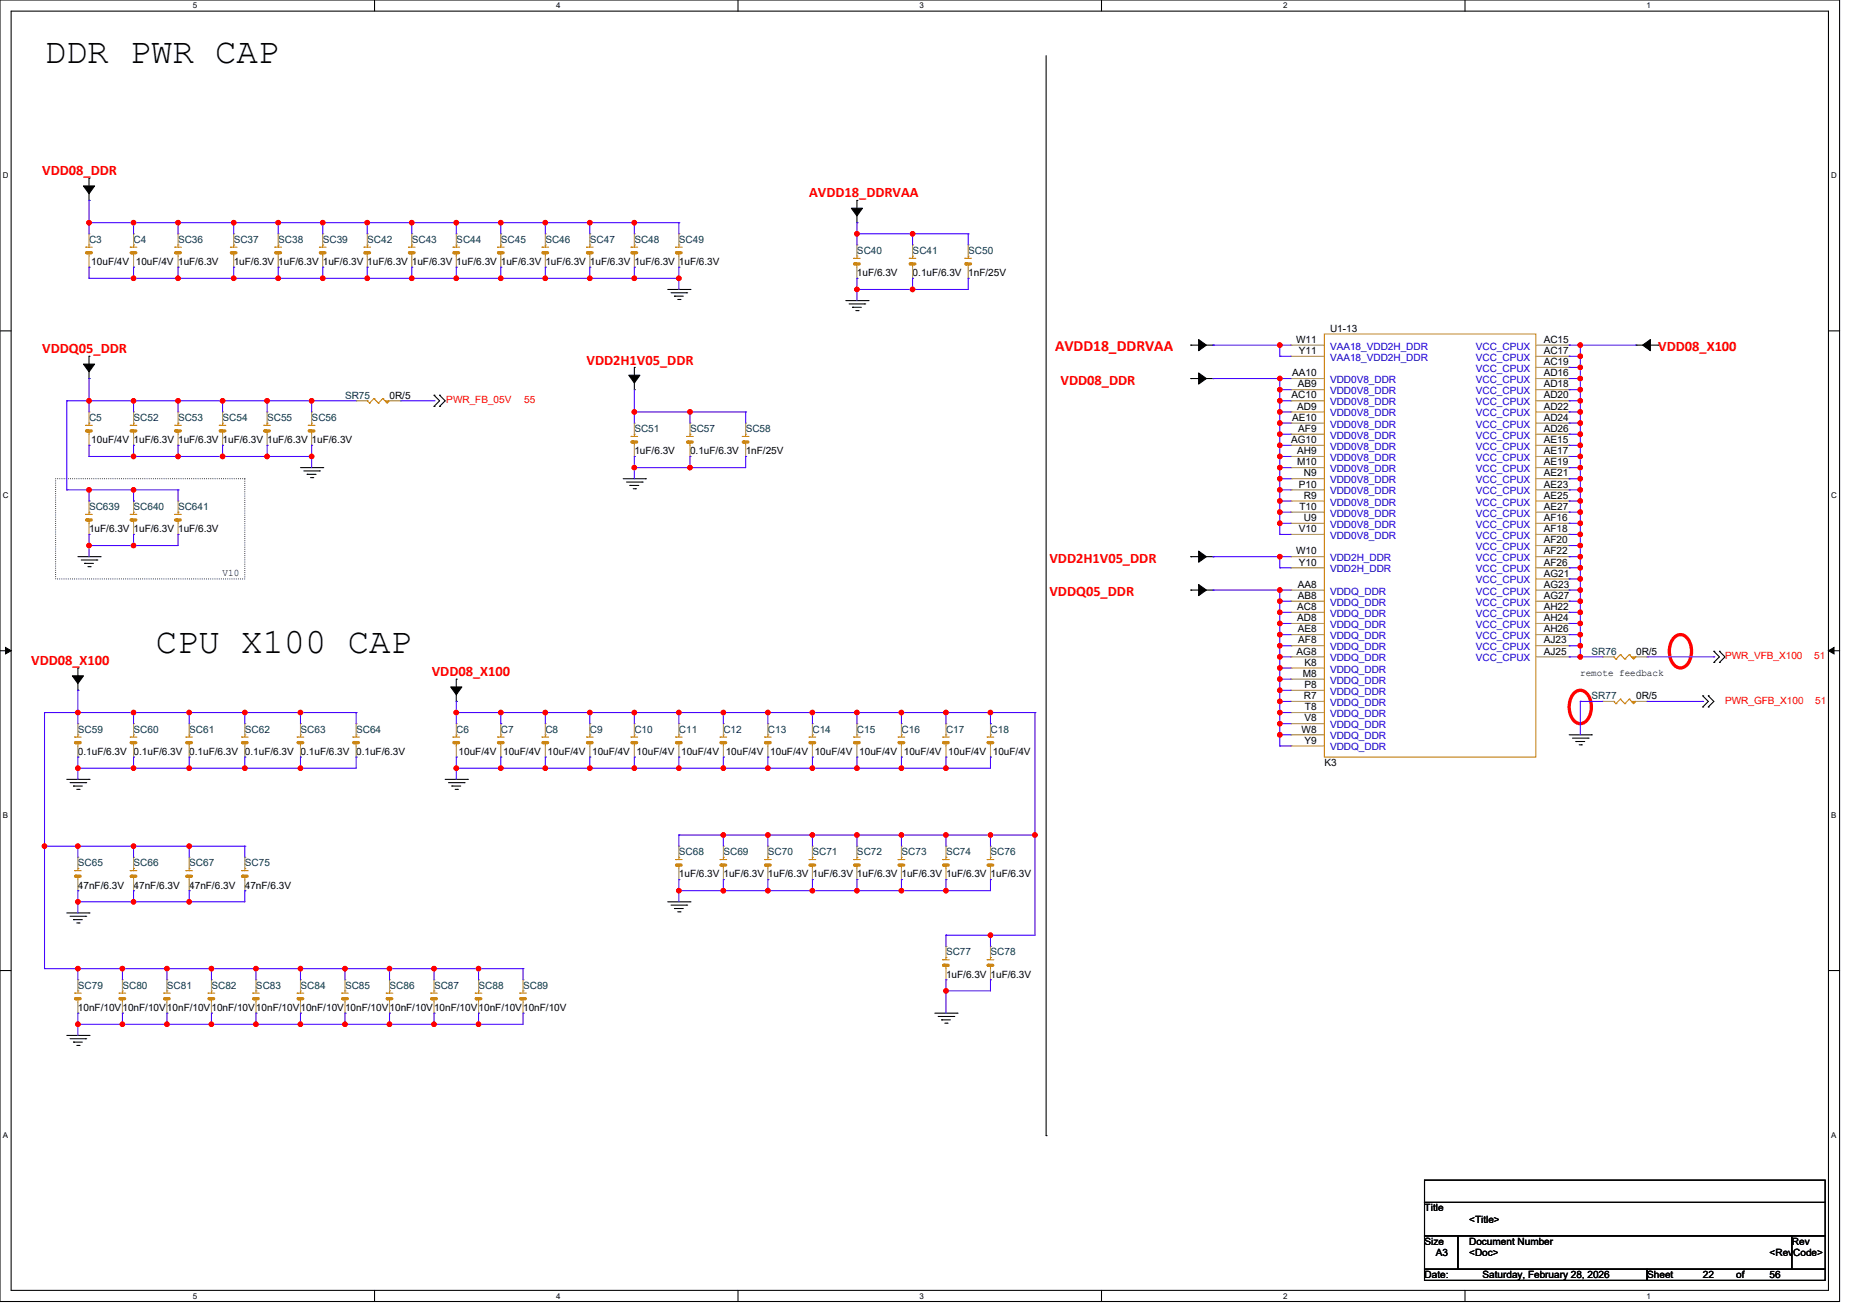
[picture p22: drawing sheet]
<svg xmlns="http://www.w3.org/2000/svg" width="297mm" height="210mm" viewBox="0 0 297 210" stroke-linecap="round" stroke-linejoin="round" font-family="sans-serif">
<defs><g id="words">
<g font-size="5.7">
<text x="7.1" y="10.1">DDR PWR CAP</text>
<text x="24.9" y="104.3">CPU X100 CAP</text>
</g>
<text font-size="2.5" fill="#f00" x="168.6" y="56.1">AVDD18_DDRVAA</text>
<g font-size="2.3" fill="#f00">
<text x="6.8" y="28">VDD08_DDR</text>
<text x="129.3" y="31.5">AVDD18_DDRVAA</text>
<text x="6.8" y="56.4">VDDQ05_DDR</text>
<text x="93.7" y="58.2">VDD2H1V05_DDR</text>
<text x="264.9" y="56.1">VDD08_X100</text>
<text x="169.4" y="61.4">VDD08_DDR</text>
<text x="167.7" y="89.9">VDD2H1V05_DDR</text>
<text x="167.7" y="95.2">VDDQ05_DDR</text>
<text x="5" y="106.2">VDD08_X100</text>
<text x="69" y="108">VDD08_X100</text>
</g>
<g font-size="1.6" fill="#004040">
<text x="14.2" y="38.8">C3</text>
<text x="21.3" y="38.8">C4</text>
<text x="28.5" y="38.8">SC36</text>
<text x="37.3" y="38.8">SC37</text>
<text x="44.5" y="38.8">SC38</text>
<text x="51.6" y="38.8">SC39</text>
<text x="58.7" y="38.8">SC42</text>
<text x="65.8" y="38.8">SC43</text>
<text x="72.9" y="38.8">SC44</text>
<text x="80" y="38.8">SC45</text>
<text x="87.1" y="38.8">SC46</text>
<text x="94.2" y="38.8">SC47</text>
<text x="101.4" y="38.8">SC48</text>
<text x="108.5" y="38.8">SC49</text>
<text x="136.9" y="40.6">SC40</text>
<text x="145.8" y="40.6">SC41</text>
<text x="154.7" y="40.6">SC50</text>
<text x="55.1" y="63.7">SR75</text>
<text x="14.2" y="67.2">C5</text>
<text x="21.3" y="67.2">SC52</text>
<text x="28.5" y="67.2">SC53</text>
<text x="35.6" y="67.2">SC54</text>
<text x="42.7" y="67.2">SC55</text>
<text x="49.8" y="67.2">SC56</text>
<text x="101.4" y="69">SC51</text>
<text x="110.2" y="69">SC57</text>
<text x="119.1" y="69">SC58</text>
<text x="14.2" y="81.4">SC639</text>
<text x="21.3" y="81.4">SC640</text>
<text x="28.5" y="81.4">SC641</text>
<text x="254.3" y="104.6">SR76</text>
<text x="254.3" y="111.7">SR77</text>
<text x="12.4" y="117">SC59</text>
<text x="21.3" y="117">SC60</text>
<text x="30.2" y="117">SC61</text>
<text x="39.1" y="117">SC62</text>
<text x="48" y="117">SC63</text>
<text x="56.9" y="117">SC64</text>
<text x="72.9" y="117">C6</text>
<text x="80" y="117">C7</text>
<text x="87.1" y="117">C8</text>
<text x="94.2" y="117">C9</text>
<text x="101.4" y="117">C10</text>
<text x="108.5" y="117">C11</text>
<text x="115.6" y="117">C12</text>
<text x="122.7" y="117">C13</text>
<text x="129.8" y="117">C14</text>
<text x="136.9" y="117">C15</text>
<text x="144" y="117">C16</text>
<text x="151.1" y="117">C17</text>
<text x="158.3" y="117">C18</text>
<text x="108.5" y="136.6">SC68</text>
<text x="115.6" y="136.6">SC69</text>
<text x="122.7" y="136.6">SC70</text>
<text x="129.8" y="136.6">SC71</text>
<text x="136.9" y="136.6">SC72</text>
<text x="144" y="136.6">SC73</text>
<text x="151.1" y="136.6">SC74</text>
<text x="158.3" y="136.6">SC76</text>
<text x="12.4" y="138.3">SC65</text>
<text x="21.3" y="138.3">SC66</text>
<text x="30.2" y="138.3">SC67</text>
<text x="39.1" y="138.3">SC75</text>
<text x="151.1" y="152.6">SC77</text>
<text x="158.3" y="152.6">SC78</text>
<text x="12.4" y="157.9">SC79</text>
<text x="19.6" y="157.9">SC80</text>
<text x="26.7" y="157.9">SC81</text>
<text x="33.8" y="157.9">SC82</text>
<text x="40.9" y="157.9">SC83</text>
<text x="48" y="157.9">SC84</text>
<text x="55.1" y="157.9">SC85</text>
<text x="62.2" y="157.9">SC86</text>
<text x="69.3" y="157.9">SC87</text>
<text x="76.5" y="157.9">SC88</text>
<text x="83.6" y="157.9">SC89</text>
</g>
<g font-size="1.6">
<text x="14.6" y="42.3">10uF/4V 10uF/4V 1uF/6.3V</text>
<text x="37.3" y="42.3">1uF/6.3V 1uF/6.3V 1uF/6.3V 1uF/6.3V 1uF/6.3V 1uF/6.3V 1uF/6.3V 1uF/6.3V 1uF/6.3V 1uF/6.3V 1uF/6.3V</text>
<text x="136.9" y="44.1">1uF/6.3V</text>
<text x="145.8" y="44.1">0.1uF/6.3V 1nF/25V</text>
<text x="212.5" y="53">U1-13</text>
<text x="207.1" y="54.7">W11</text>
<text x="207.5" y="56.5">Y11</text>
<text x="246.6" y="54.7">AC15</text>
<text x="246.6" y="56.5">AC17</text>
<text x="246.6" y="58.3">AC19</text>
<text x="62.2" y="63.7">0R/5</text>
<text x="206.4" y="63.6">AC10</text>
<text x="206.4" y="60.1">AA10</text>
<text x="207.2" y="65.4">AD9</text>
<text x="207.3" y="61.9">AB9</text>
<text x="246.6" y="60.1">AD16</text>
<text x="246.6" y="61.9">AD18</text>
<text x="246.6" y="63.6">AD20</text>
<text x="246.6" y="65.4">AD22</text>
<text x="14.6" y="70.8">10uF/4V 1uF/6.3V 1uF/6.3V 1uF/6.3V 1uF/6.3V 1uF/6.3V</text>
<text x="206.3" y="70.7">AG10</text>
<text x="206.4" y="67.2">AE10</text>
<text x="207.4" y="69">AF9</text>
<text x="246.6" y="67.2">AD24</text>
<text x="246.6" y="69">AD26</text>
<text x="246.6" y="70.7">AE15</text>
<text x="101.4" y="72.6">1uF/6.3V</text>
<text x="110.2" y="72.6">0.1uF/6.3V 1nF/25V</text>
<text x="207.2" y="72.5">AH9</text>
<text x="207.2" y="74.3">M10</text>
<text x="207.5" y="77.9">P10</text>
<text x="208.3" y="76.1">N9</text>
<text x="246.6" y="72.5">AE17</text>
<text x="246.6" y="74.3">AE19</text>
<text x="246.6" y="76.1">AE21</text>
<text x="246.6" y="77.9">AE23</text>
<text x="207.6" y="81.4">T10</text>
<text x="208.3" y="79.6">R9</text>
<text x="208.3" y="83.2">U9</text>
<text x="246.6" y="79.6">AE25</text>
<text x="246.6" y="81.4">AE27</text>
<text x="246.6" y="83.2">AF16</text>
<text x="14.2" y="85">1uF/6.3V 1uF/6.3V 1uF/6.3V</text>
<text x="207.1" y="88.5">W10</text>
<text x="207.5" y="85">V10</text>
<text x="246.6" y="85">AF18</text>
<text x="246.6" y="86.8">AF20</text>
<text x="246.6" y="88.5">AF22</text>
<text x="35.6" y="91.9">V10</text>
<text x="207.3" y="93.9">AA8</text>
<text x="207.3" y="95.6">AB8</text>
<text x="207.5" y="90.3">Y10</text>
<text x="246.6" y="90.3">AF26</text>
<text x="246.6" y="92.1">AG21</text>
<text x="246.6" y="93.9">AG23</text>
<text x="246.6" y="95.6">AG27</text>
<text x="207.2" y="97.4">AC8</text>
<text x="207.2" y="99.2">AD8</text>
<text x="207.3" y="101">AE8</text>
<text x="246.6" y="97.4">AH22</text>
<text x="246.6" y="99.2">AH24</text>
<text x="246.6" y="101">AH26</text>
<text x="207.2" y="104.5">AG8</text>
<text x="207.4" y="102.8">AF8</text>
<text x="208.4" y="106.3">K8</text>
<text x="246.6" y="102.8">AJ23</text>
<text x="246.6" y="104.5">AJ25</text>
<text x="252.5" y="107.9">remote feedback</text>
<text x="261.4" y="104.6">0R/5</text>
<text x="208.1" y="108.1">M8</text>
<text x="208.3" y="111.6">R7</text>
<text x="208.4" y="109.9">P8</text>
<text x="208.5" y="113.4">T8</text>
<text x="261.4" y="111.7">0R/5</text>
<text x="207.9" y="117">W8</text>
<text x="208.4" y="115.2">V8</text>
<text x="208.4" y="118.8">Y9</text>
<text x="12.4" y="120.6">0.1uF/6.3V 0.1uF/6.3V 0.1uF/6.3V 0.1uF/6.3V 0.1uF/6.3V 0.1uF/6.3V</text>
<text x="73.3" y="120.6">10uF/4V 10uF/4V 10uF/4V 10uF/4V 10uF/4V 10uF/4V 10uF/4V 10uF/4V 10uF/4V 10uF/4V 10uF/4V 10uF/4V 10uF/4V</text>
<text x="211.6" y="122.3">K3</text>
<text x="12.4" y="141.9">47nF/6.3V</text>
<text x="21.3" y="141.9">47nF/6.3V</text>
<text x="30.2" y="141.9">47nF/6.3V</text>
<text x="39.1" y="141.9">47nF/6.3V</text>
<text x="108.5" y="140.1">1uF/6.3V 1uF/6.3V 1uF/6.3V 1uF/6.3V 1uF/6.3V 1uF/6.3V 1uF/6.3V 1uF/6.3V</text>
<text x="12.4" y="161.5">10nF/10V10nF/10V10nF/10V10nF/10V10nF/10V10nF/10V10nF/10V10nF/10V10nF/10V10nF/10V10nF/10V</text>
<text x="151.1" y="156.1">1uF/6.3V 1uF/6.3V</text>
<text x="227.6" y="193.5">Title</text>
<text x="234.7" y="195.2">&lt;Title&gt;</text>
<text x="227.6" y="198.8">Size</text>
<text x="229.4" y="200.6">A3</text>
<text x="234.7" y="198.8">Document Number</text>
<text x="234.7" y="200.6">&lt;Doc&gt;</text>
<text x="282.7" y="200.6">&lt;RevCode&gt;</text>
<text x="286.3" y="198.8">Rev</text>
<text x="227.6" y="204.1">Date:</text>
<text x="236.9" y="204.1">Saturday, February 28, 2026</text>
<text x="263.2" y="204.1">Sheet</text>
<text x="272.1" y="204.1">22</text>
<text x="277.4" y="204.1">of</text>
<text x="282.7" y="204.1">56</text>
</g>
<g font-size="1.6" fill="#00c">
<text x="212.5" y="55.8">VAA18_VDD2H_DDR</text>
<text x="212.5" y="57.6">VAA18_VDD2H_DDR</text>
<text x="235.8" y="55.8">VCC_CPUX</text>
<text x="235.8" y="57.6">VCC_CPUX</text>
<text x="235.8" y="59.4">VCC_CPUX</text>
<text x="212.5" y="61.2">VDD0V8_DDR</text>
<text x="212.5" y="62.9">VDD0V8_DDR</text>
<text x="212.5" y="64.7">VDD0V8_DDR</text>
<text x="235.8" y="61.2">VCC_CPUX</text>
<text x="235.8" y="62.9">VCC_CPUX</text>
<text x="235.8" y="64.7">VCC_CPUX</text>
<text x="212.5" y="66.5">VDD0V8_DDR</text>
<text x="212.5" y="68.3">VDD0V8_DDR</text>
<text x="212.5" y="70.1">VDD0V8_DDR</text>
<text x="212.5" y="71.8">VDD0V8_DDR</text>
<text x="235.8" y="66.5">VCC_CPUX</text>
<text x="235.8" y="68.3">VCC_CPUX</text>
<text x="235.8" y="70.1">VCC_CPUX</text>
<text x="235.8" y="71.8">VCC_CPUX</text>
<text x="212.5" y="73.6">VDD0V8_DDR</text>
<text x="212.5" y="75.4">VDD0V8_DDR</text>
<text x="212.5" y="77.2">VDD0V8_DDR</text>
<text x="235.8" y="73.6">VCC_CPUX</text>
<text x="235.8" y="75.4">VCC_CPUX</text>
<text x="235.8" y="77.2">VCC_CPUX</text>
<text x="212.5" y="79">VDD0V8_DDR</text>
<text x="212.5" y="80.7">VDD0V8_DDR</text>
<text x="212.5" y="82.5">VDD0V8_DDR</text>
<text x="235.8" y="79">VCC_CPUX</text>
<text x="235.8" y="80.7">VCC_CPUX</text>
<text x="235.8" y="82.5">VCC_CPUX</text>
<text x="212.5" y="84.3">VDD0V8_DDR</text>
<text x="212.5" y="86.1">VDD0V8_DDR</text>
<text x="212.5" y="89.6">VDD2H_DDR</text>
<text x="235.8" y="84.3">VCC_CPUX</text>
<text x="235.8" y="86.1">VCC_CPUX</text>
<text x="235.8" y="87.8">VCC_CPUX</text>
<text x="235.8" y="89.6">VCC_CPUX</text>
<text x="212.5" y="91.4">VDD2H_DDR</text>
<text x="212.5" y="95">VDDQ_DDR</text>
<text x="235.8" y="91.4">VCC_CPUX</text>
<text x="235.8" y="93.2">VCC_CPUX</text>
<text x="235.8" y="95">VCC_CPUX</text>
<text x="212.5" y="96.7">VDDQ_DDR</text>
<text x="212.5" y="98.5">VDDQ_DDR</text>
<text x="212.5" y="100.3">VDDQ_DDR</text>
<text x="235.8" y="96.7">VCC_CPUX</text>
<text x="235.8" y="98.5">VCC_CPUX</text>
<text x="235.8" y="100.3">VCC_CPUX</text>
<text x="212.5" y="102.1">VDDQ_DDR</text>
<text x="212.5" y="103.8">VDDQ_DDR</text>
<text x="212.5" y="105.6">VDDQ_DDR</text>
<text x="212.5" y="107.4">VDDQ_DDR</text>
<text x="235.8" y="102.1">VCC_CPUX</text>
<text x="235.8" y="103.8">VCC_CPUX</text>
<text x="235.8" y="105.6">VCC_CPUX</text>
<text x="212.5" y="109.2">VDDQ_DDR</text>
<text x="212.5" y="111">VDDQ_DDR</text>
<text x="212.5" y="112.7">VDDQ_DDR</text>
<text x="212.5" y="114.5">VDDQ_DDR</text>
<text x="212.5" y="116.3">VDDQ_DDR</text>
<text x="212.5" y="118.1">VDDQ_DDR</text>
<text x="212.5" y="119.8">VDDQ_DDR</text>
</g>
<g font-size="1.6" fill="#f00">
<text x="71.3" y="64.4">PWR_FB_05V</text>
<text x="83.8" y="64.4">55</text>
<text x="275.6" y="105.3">PWR_VFB_X100</text>
<text x="289.8" y="105.3">51</text>
<text x="275.6" y="112.4">PWR_GFB_X100</text>
<text x="290" y="112.4">51</text>
</g>
<g font-size="1.3">
<text x="30.8" y="1.3">5</text>
<text x="88.9" y="1.3">4</text>
<text x="146.9" y="1.3">3</text>
<text x="205" y="1.3">2</text>
<text x="263.1" y="1.3">1</text>
<text x=".4" y="28.5">D</text>
<text x="292.5" y="28.5">D</text>
<text x=".4" y="79.5">C</text>
<text x="292.5" y="79.5">C</text>
<text x=".4" y="130.6">B</text>
<text x="292.5" y="130.6">B</text>
<text x=".4" y="181.7">A</text>
<text x="292.5" y="181.7">A</text>
<text x="30.8" y="207.4">5</text>
<text x="88.9" y="207.4">4</text>
<text x="146.9" y="207.4">3</text>
<text x="205" y="207.4">2</text>
<text x="263.1" y="207.4">1</text>
</g>
</g></defs>
<path d="M0 0h293.9v207.8h-293.9zM1.8 1.8h290.3v204.3h-290.3z" fill="none" stroke="#000" stroke-width=".17"/>
<g fill="#fff">
<path d="M30.8 .2h.7v1.4h-.7z"/>
<path d="M30.8 206.2h.7v1.5h-.7z"/>
</g>
<path d="M59.8 0v1.8M59.8 206.1v1.7" fill="none" stroke="#000" stroke-width=".17"/>
<g fill="#fff">
<path d="M88.9 .2h.7v1.4h-.7z"/>
<path d="M88.9 206.2h.7v1.5h-.7z"/>
</g>
<path d="M117.9 0v1.8M117.9 206.1v1.7" fill="none" stroke="#000" stroke-width=".17"/>
<g fill="#fff">
<path d="M146.9 .2h.7v1.4h-.7z"/>
<path d="M146.9 206.2h.7v1.5h-.7z"/>
</g>
<path d="M176 0v1.8M176 206.1v1.7" fill="none" stroke="#000" stroke-width=".17"/>
<g fill="#fff">
<path d="M205 .2h.7v1.4h-.7z"/>
<path d="M205 206.2h.7v1.5h-.7z"/>
</g>
<path d="M234.1 0v1.8M234.1 206.1v1.7" fill="none" stroke="#000" stroke-width=".17"/>
<g fill="#fff">
<path d="M263.1 .2h.7v1.4h-.7z"/>
<path d="M263.1 206.2h.7v1.5h-.7z"/>
<path d="M.4 27.3h1v1.4h-1z"/>
<path d="M292.6 27.3h.9v1.4h-.9z"/>
<path d="M.4 78.4h1v1.4h-1z"/>
<path d="M292.6 78.4h.9v1.4h-.9z"/>
</g>
<path d="M0 52.8h1.8M292.1 52.8h1.8" fill="none" stroke="#000" stroke-width=".17"/>
<g fill="#fff">
<path d="M.4 129.4h.9v1.5h-.9z"/>
<path d="M292.6 129.4h.8v1.5h-.8z"/>
</g>
<path d="M0 103.9h1.8M292.1 103.9h1.8" fill="none" stroke="#000" stroke-width=".17"/>
<path d="M.9 103.4l.9 .5-.9 .5zM292.1 103.9l.9-.5v1z" fill="#000" stroke="#000" stroke-width=".16"/>
<g fill="#fff">
<path d="M.4 180.5h.9v1.4h-.9z"/>
<path d="M292.6 180.5h.8v1.4h-.8z"/>
</g>
<g fill="none" stroke="#000" stroke-width=".17">
<path d="M167.1 8.9v172.5M14.2 32h.1M14.2 28.4h.1M14.2 28.4v2M14.2 30.8v1.2M136.9 35.6h.1M136.9 32h.1M136.9 32v2M136.9 34.3v1.3M14.2 56.9h.1M14.2 56.9v2M14.2 59.2v1.3"/>
<path d="M101.3 58.7h.1M101.3 58.7v1.9M106.7 46.2h3.5M107.2 46.8h2.5M107.7 47.3h.1M107.7 47.3h1.5M108.3 47.8h.3M108.6 47.8h.1M109.7 46.8h.1M110.2 46.2h.1M135.1 48h3.6M135.7 48.5h2.5"/>
<path d="M136.2 49.1h.1M136.2 49.1h1.4M136.7 49.6h.4M137.1 49.6h.1M138.2 48.5h.1M138.7 48h.1M190.2 55.1h.1M190.2 55.1h2M192.6 55.1h1.2M193.8 55.1h.1M261.4 55.1h.1M261.4 55.1h1.2"/>
<path d="M263 55.1h1.9M264.9 55.1h.1M14.2 60.5h.1M48 74.7h3.6M48.5 75.2h2.5M49.1 75.7h.1M49.1 75.7h1.4M49.6 76.3h.4M50 76.3h.1M51 75.2h.1M51.6 74.7h.1M69.3 63.1h.1"/>
<path d="M69.3 64.9h.1M69.3 63.1l.9 .9-.9 .9M70.2 63.1h.1M70.2 64.9h.1M70.2 63.1l.9 .9-.9 .9M99.6 76.5h3.5M100.1 77h2.5M100.6 77.5h.1M100.6 77.5h1.5M101.2 78.1h.3M101.3 62.2h.1M101.3 61v1.2"/>
<path d="M101.5 78.1h.1M102.6 77h.1M103.1 76.5h.1M190.2 60.5h.1M190.2 60.5h2M192.6 60.5h1.2M193.8 60.5h.1M12.4 88.9h3.6M13 89.4h2.5M13.5 90h.1M13.5 90h1.4M14 90.5h.4"/>
<path d="M14.4 90.5h.1M15.5 89.4h.1M16 88.9h.1M190.2 88.9h.1M190.2 94.2h.1M190.2 88.9h2M190.2 94.2h2M192.6 88.9h1.2M192.6 94.2h1.2M193.8 88.9h.1M193.8 94.2h.1M12.4 110.2h.1"/>
<path d="M12.4 106.7h.1M12.4 106.7v1.9M12.4 109v1.2M72.9 112h.1M72.9 108.5h.1M72.9 108.5v1.9M72.9 110.8v1.2M250.7 117.3h3.6M251.2 117.9h2.5M251.8 118.4h.1M251.8 118.4h1.4M252.3 118.9h.4"/>
<path d="M252.7 118.9h.1M253.7 117.9h.1M254.3 117.3h.1M272 112.9h.1M272 111.1h.1M272 111.1l.9 .9-.9 .9M272.9 112.9h.1M272.9 111.1h.1M272.9 111.1l.9 .9-.9 .9M273.8 105.8h.1M273.8 104h.1M273.8 104l.9 .9-.9 .9"/>
<path d="M274.7 105.8h.1M274.7 104h.1M274.7 104l.9 .9-.9 .9M10.7 124.5h3.5M11.2 125h2.5M11.7 125.5h.1M11.7 125.5h1.5M12.3 126.1h.3M12.6 126.1h.1M13.7 125h.1M14.2 124.5h.1M71.1 124.5h3.6"/>
<path d="M71.6 125h2.5M72.2 125.5h.1M72.2 125.5h1.4M72.7 126.1h.4M73.1 126.1h.1M74.1 125h.1M74.7 124.5h.1M0 155h1.8M10.7 145.8h3.5M11.2 146.3h2.5M11.7 146.9h.1M11.7 146.9h1.5"/>
<path d="M12.3 147.4h.3M12.6 147.4h.1M13.7 146.3h.1M14.2 145.8h.1M106.7 144h3.5M107.2 144.5h2.5M107.7 145.1h.1M107.7 145.1h1.5M108.3 145.6h.3M108.6 145.6h.1M109.7 144.5h.1M110.2 144h.1"/>
<path d="M292.1 155h1.8M10.7 165.4h3.5M11.2 165.9h2.5M11.7 166.4h.1M11.7 166.4h1.5M12.3 167h.3M12.6 167h.1M13.7 165.9h.1M14.2 165.4h.1M149.4 161.8h3.5M149.9 162.3h2.5M150.4 162.9h.1"/>
<path d="M150.4 162.9h1.4M151 163.4h.3M151.3 163.4h.1M152.4 162.3h.1M152.9 161.8h.1M167.1 181.4h.1M227.6 188.5h64v3.5h-64zM227.6 192h64v5.4h-64zM227.6 197.4h5.3v5.3h-5.3zM232.9 197.4h53.4v5.3h-53.4zM286.3 197.4h5.3v5.3h-5.3zM227.6 202.7h35.5v1.8h-35.5z"/>
<path d="M263.1 202.7h28.5v1.8h-28.5z"/>
</g>
<path d="M251.6 110.6a1.5 1.5 0 0 1 2.4 1 3.2 3.2 0 0 1-1.1 3.9 1.55 1.55 0 0 1-2-1.3 3.5 3.5 0 0 1 .7-3.6zM267.6 101.7a1.5 1.5 0 0 1 2.4 1 3.2 3.2 0 0 1-1.1 3.9 1.55 1.55 0 0 1-2-1.2 3.5 3.5 0 0 1 .7-3.7z" fill="none" stroke="#f00" stroke-width=".53"/>
<path d="M8.9 76.5h30.2v16h-30.2z" fill="none" stroke="#000" stroke-width=".17" stroke-dasharray="0 .3"/>
<g fill="#000" stroke="#000" stroke-width=".17">
<path d="M13.3 29.7h1.8l-.9 1.2z" fill-rule="evenodd"/>
<path d="M136 33.3h1.8l-.9 1.2z" fill-rule="evenodd"/>
<path d="M13.3 58.1h1.8l-.9 1.3z" fill-rule="evenodd"/>
<path d="M191.5 54.2l1.2 .9-1.2 .9z" fill-rule="evenodd"/>
<path d="M262.4 55.1l1.3-.9v1.8z" fill-rule="evenodd"/>
<path d="M100.5 59.9h1.7l-.9 1.3z" fill-rule="evenodd"/>
<path d="M191.5 59.6l1.2 .9-1.2 .8z" fill-rule="evenodd"/>
<path d="M191.5 88l1.2 .9-1.2 .9z" fill-rule="evenodd"/>
<path d="M191.5 93.3l1.2 .9-1.2 .9z" fill-rule="evenodd"/>
<path d="M11.6 107.9h1.7l-.9 1.3z" fill-rule="evenodd"/>
<path d="M72 109.7h1.8l-.9 1.2z" fill-rule="evenodd"/>
</g>
<path d="M100.8 69.7h.1M100.8 69.7h1.1M101.3 70.6h.1M101.3 69.3h.1M101.3 69.3v.4M101.3 70.6v.5" fill="none" stroke="#cc8006" stroke-width=".17"/>
<path d="M101 70.6h.7" fill="none" stroke="#cc8006" stroke-width=".53"/>
<circle cx="101" cy="70.6" r=".26" fill="#cc8006"/>
<path d="M101.3 72.9h.1M101.3 67.6h.1M101.3 67.6v1.7M101.3 71.1v1.8" fill="none" stroke="#a84" stroke-width=".17"/>
<path d="M27.9 67.9h.1M27.9 67.9h1.1M28.4 68.8h.1M28.4 67.6h.1M28.4 67.6v.3M28.4 68.8v.5" fill="none" stroke="#cc8006" stroke-width=".17"/>
<path d="M28.1 68.8h.7" fill="none" stroke="#cc8006" stroke-width=".53"/>
<circle cx="28.1" cy="68.8" r=".26" fill="#cc8006"/>
<path d="M28.4 71.1h.1M28.4 65.8h.1M28.4 65.8v1.8M28.4 69.3v1.8" fill="none" stroke="#a84" stroke-width=".17"/>
<path d="M27.9 39.5h.1M27.9 39.5h1.1M28.4 39.1h.1M28.4 39.1v.4M28.4 40.4h.1M28.4 40.4v.5" fill="none" stroke="#cc8006" stroke-width=".17"/>
<path d="M28.1 40.4h.7" fill="none" stroke="#cc8006" stroke-width=".53"/>
<circle cx="28.1" cy="40.4" r=".26" fill="#cc8006"/>
<path d="M28.4 37.3h.1M28.4 37.3v1.8M28.4 42.7h.1M28.4 40.9v1.8" fill="none" stroke="#a84" stroke-width=".17"/>
<path d="M51 39.5h.1M51 39.5h1.1M51.6 39.1h.1M51.6 39.1v.4M51.6 40.4h.1M51.6 40.4v.5" fill="none" stroke="#cc8006" stroke-width=".17"/>
<path d="M51.2 40.4h.7" fill="none" stroke="#cc8006" stroke-width=".53"/>
<circle cx="51.2" cy="40.4" r=".26" fill="#cc8006"/>
<path d="M51.6 37.3h.1M51.6 37.3v1.8M51.6 42.7h.1M51.6 40.9v1.8" fill="none" stroke="#a84" stroke-width=".17"/>
<path d="M72.4 39.5h.1M72.4 39.5h1M72.9 39.1h.1M72.9 39.1v.4M72.9 40.4h.1M72.9 40.4v.5" fill="none" stroke="#cc8006" stroke-width=".17"/>
<path d="M72.5 40.4h.8" fill="none" stroke="#cc8006" stroke-width=".53"/>
<circle cx="72.5" cy="40.4" r=".26" fill="#cc8006"/>
<path d="M72.9 37.3h.1M72.9 37.3v1.8M72.9 42.7h.1M72.9 40.9v1.8" fill="none" stroke="#a84" stroke-width=".17"/>
<path d="M107.9 39.5h.1M107.9 39.5h1.1M108.5 39.1h.1M108.5 39.1v.4M108.5 40.4h.1M108.5 40.4v.5" fill="none" stroke="#cc8006" stroke-width=".17"/>
<path d="M108.1 40.4h.7" fill="none" stroke="#cc8006" stroke-width=".53"/>
<circle cx="108.1" cy="40.4" r=".26" fill="#cc8006"/>
<path d="M108.5 37.3h.1M108.5 37.3v1.8M108.5 42.7h.1M108.5 40.9v1.8" fill="none" stroke="#a84" stroke-width=".17"/>
<path d="M72.4 117.7h.1M72.4 117.7h1M72.9 118.6h.1M72.9 117.3h.1M72.9 117.3v.4M72.9 118.6v.5" fill="none" stroke="#cc8006" stroke-width=".17"/>
<path d="M72.5 118.6h.8" fill="none" stroke="#cc8006" stroke-width=".53"/>
<circle cx="72.5" cy="118.6" r=".26" fill="#cc8006"/>
<path d="M72.9 115.6h.1M72.9 115.6v1.7M72.9 119.1v1.8M72.9 120.9h.1" fill="none" stroke="#a84" stroke-width=".17"/>
<path d="M79.5 117.7h.1M79.5 117.7h1M80 118.6h.1M80 117.3h.1M80 117.3v.4M80 118.6v.5" fill="none" stroke="#cc8006" stroke-width=".17"/>
<path d="M79.7 118.6h.7" fill="none" stroke="#cc8006" stroke-width=".53"/>
<circle cx="79.7" cy="118.6" r=".26" fill="#cc8006"/>
<path d="M80 115.6h.1M80 115.6v1.7M80 119.1v1.8M80 120.9h.1" fill="none" stroke="#a84" stroke-width=".17"/>
<path d="M42.1 67.9h.1M42.1 67.9h1.1M42.7 68.8h.1M42.7 67.6h.1M42.7 67.6v.3M42.7 68.8v.5" fill="none" stroke="#cc8006" stroke-width=".17"/>
<path d="M42.3 68.8h.7" fill="none" stroke="#cc8006" stroke-width=".53"/>
<circle cx="42.3" cy="68.8" r=".26" fill="#cc8006"/>
<path d="M42.7 71.1h.1M42.7 65.8h.1M42.7 65.8v1.8M42.7 69.3v1.8" fill="none" stroke="#a84" stroke-width=".17"/>
<path d="M154.2 41.3h.1M154.2 41.3h1M154.7 42.1h.1M154.7 40.9h.1M154.7 40.9v.4M154.7 42.1v.6" fill="none" stroke="#cc8006" stroke-width=".17"/>
<path d="M154.3 42.1h.7" fill="none" stroke="#cc8006" stroke-width=".53"/>
<circle cx="154.3" cy="42.1" r=".26" fill="#cc8006"/>
<path d="M154.7 39.1h.1M154.7 39.1v1.8M154.7 44.4h.1M154.7 42.7v1.7" fill="none" stroke="#a84" stroke-width=".17"/>
<path d="M86.6 117.7h.1M86.6 117.7h1.1M87.1 118.6h.1M87.1 117.3h.1M87.1 117.3v.4M87.1 118.6v.5" fill="none" stroke="#cc8006" stroke-width=".17"/>
<path d="M86.8 118.6h.7" fill="none" stroke="#cc8006" stroke-width=".53"/>
<circle cx="86.8" cy="118.6" r=".26" fill="#cc8006"/>
<path d="M87.1 115.6h.1M87.1 115.6v1.7M87.1 119.1v1.8M87.1 120.9h.1" fill="none" stroke="#a84" stroke-width=".17"/>
<path d="M13.7 82.1h.1M13.7 82.1h1.1M14.2 83h.1M14.2 81.8h.1M14.2 81.8v.3M14.2 83v.6" fill="none" stroke="#cc8006" stroke-width=".17"/>
<path d="M13.9 83h.7" fill="none" stroke="#cc8006" stroke-width=".53"/>
<circle cx="13.9" cy="83" r=".26" fill="#cc8006"/>
<path d="M14.2 85.3h.1M14.2 80h.1M14.2 80v1.8M14.2 83.6v1.7" fill="none" stroke="#a84" stroke-width=".17"/>
<path d="M100.8 39.5h.1M100.8 39.5h1.1M101.3 39.1h.1M101.3 39.1v.4M101.3 40.4h.1M101.3 40.4v.5" fill="none" stroke="#cc8006" stroke-width=".17"/>
<path d="M101 40.4h.7" fill="none" stroke="#cc8006" stroke-width=".53"/>
<circle cx="101" cy="40.4" r=".26" fill="#cc8006"/>
<path d="M101.3 37.3h.1M101.3 37.3v1.8M101.3 42.7h.1M101.3 40.9v1.8" fill="none" stroke="#a84" stroke-width=".17"/>
<path d="M11.9 117.7h.1M11.9 117.7h1.1M12.4 118.6h.1M12.4 117.3h.1M12.4 117.3v.4M12.4 118.6v.5" fill="none" stroke="#cc8006" stroke-width=".17"/>
<path d="M12.1 118.6h.7" fill="none" stroke="#cc8006" stroke-width=".53"/>
<circle cx="12.1" cy="118.6" r=".26" fill="#cc8006"/>
<path d="M12.4 115.6h.1M12.4 115.6v1.7M12.4 119.1v1.8M12.4 120.9h.1" fill="none" stroke="#a84" stroke-width=".17"/>
<path d="M93.7 117.7h.1M93.7 117.7h1.1M94.2 118.6h.1M94.2 117.3h.1M94.2 117.3v.4M94.2 118.6v.5" fill="none" stroke="#cc8006" stroke-width=".17"/>
<path d="M93.9 118.6h.7" fill="none" stroke="#cc8006" stroke-width=".53"/>
<circle cx="93.9" cy="118.6" r=".26" fill="#cc8006"/>
<path d="M94.2 115.6h.1M94.2 115.6v1.7M94.2 119.1v1.8M94.2 120.9h.1" fill="none" stroke="#a84" stroke-width=".17"/>
<path d="M100.8 117.7h.1M100.8 117.7h1.1M101.3 118.6h.1M101.3 117.3h.1M101.3 117.3v.4M101.3 118.6v.5" fill="none" stroke="#cc8006" stroke-width=".17"/>
<path d="M101 118.6h.7" fill="none" stroke="#cc8006" stroke-width=".53"/>
<circle cx="101" cy="118.6" r=".26" fill="#cc8006"/>
<path d="M101.3 115.6h.1M101.3 115.6v1.7M101.3 119.1v1.8M101.3 120.9h.1" fill="none" stroke="#a84" stroke-width=".17"/>
<path d="M118.6 69.7h.1M118.6 69.7h1.1M119.1 70.6h.1M119.1 69.3h.1M119.1 69.3v.4M119.1 70.6v.5" fill="none" stroke="#cc8006" stroke-width=".17"/>
<path d="M118.8 70.6h.7" fill="none" stroke="#cc8006" stroke-width=".53"/>
<circle cx="118.8" cy="70.6" r=".26" fill="#cc8006"/>
<path d="M119.1 72.9h.1M119.1 67.6h.1M119.1 67.6v1.7M119.1 71.1v1.8" fill="none" stroke="#a84" stroke-width=".17"/>
<path d="M107.9 117.7h.1M107.9 117.7h1.1M108.5 118.6h.1M108.5 117.3h.1M108.5 117.3v.4M108.5 118.6v.5" fill="none" stroke="#cc8006" stroke-width=".17"/>
<path d="M108.1 118.6h.7" fill="none" stroke="#cc8006" stroke-width=".53"/>
<circle cx="108.1" cy="118.6" r=".26" fill="#cc8006"/>
<path d="M108.5 115.6h.1M108.5 115.6v1.7M108.5 119.1v1.8M108.5 120.9h.1" fill="none" stroke="#a84" stroke-width=".17"/>
<path d="M115 117.7h.1M115 117.7h1.1M115.6 118.6h.1M115.6 117.3h.1M115.6 117.3v.4M115.6 118.6v.5" fill="none" stroke="#cc8006" stroke-width=".17"/>
<path d="M115.2 118.6h.7" fill="none" stroke="#cc8006" stroke-width=".53"/>
<circle cx="115.2" cy="118.6" r=".26" fill="#cc8006"/>
<path d="M115.6 115.6h.1M115.6 115.6v1.7M115.6 119.1v1.8M115.6 120.9h.1" fill="none" stroke="#a84" stroke-width=".17"/>
<path d="M122.2 117.7h.1M122.2 117.7h1M122.7 118.6h.1M122.7 117.3h.1M122.7 117.3v.4M122.7 118.6v.5" fill="none" stroke="#cc8006" stroke-width=".17"/>
<path d="M122.3 118.6h.7" fill="none" stroke="#cc8006" stroke-width=".53"/>
<circle cx="122.3" cy="118.6" r=".26" fill="#cc8006"/>
<path d="M122.7 115.6h.1M122.7 115.6v1.7M122.7 119.1v1.8M122.7 120.9h.1" fill="none" stroke="#a84" stroke-width=".17"/>
<path d="M129.3 117.7h.1M129.3 117.7h1M129.8 118.6h.1M129.8 117.3h.1M129.8 117.3v.4M129.8 118.6v.5" fill="none" stroke="#cc8006" stroke-width=".17"/>
<path d="M129.4 118.6h.8" fill="none" stroke="#cc8006" stroke-width=".53"/>
<circle cx="129.4" cy="118.6" r=".26" fill="#cc8006"/>
<path d="M129.8 115.6h.1M129.8 115.6v1.7M129.8 119.1v1.8M129.8 120.9h.1" fill="none" stroke="#a84" stroke-width=".17"/>
<path d="M136.4 117.7h.1M136.4 117.7h1M136.9 118.6h.1M136.9 117.3h.1M136.9 117.3v.4M136.9 118.6v.5" fill="none" stroke="#cc8006" stroke-width=".17"/>
<path d="M136.5 118.6h.8" fill="none" stroke="#cc8006" stroke-width=".53"/>
<circle cx="136.5" cy="118.6" r=".26" fill="#cc8006"/>
<path d="M136.9 115.6h.1M136.9 115.6v1.7M136.9 119.1v1.8M136.9 120.9h.1" fill="none" stroke="#a84" stroke-width=".17"/>
<path d="M20.8 82.1h.1M20.8 82.1h1.1M21.3 83h.1M21.3 81.8h.1M21.3 81.8v.3M21.3 83v.6" fill="none" stroke="#cc8006" stroke-width=".17"/>
<path d="M21 83h.7" fill="none" stroke="#cc8006" stroke-width=".53"/>
<circle cx="21" cy="83" r=".26" fill="#cc8006"/>
<path d="M21.3 85.3h.1M21.3 80h.1M21.3 80v1.8M21.3 83.6v1.7" fill="none" stroke="#a84" stroke-width=".17"/>
<path d="M20.8 117.7h.1M20.8 117.7h1.1M21.3 118.6h.1M21.3 117.3h.1M21.3 117.3v.4M21.3 118.6v.5" fill="none" stroke="#cc8006" stroke-width=".17"/>
<path d="M21 118.6h.7" fill="none" stroke="#cc8006" stroke-width=".53"/>
<circle cx="21" cy="118.6" r=".26" fill="#cc8006"/>
<path d="M21.3 115.6h.1M21.3 115.6v1.7M21.3 119.1v1.8M21.3 120.9h.1" fill="none" stroke="#a84" stroke-width=".17"/>
<path d="M136.4 41.3h.1M136.4 41.3h1M136.9 42.1h.1M136.9 40.9h.1M136.9 40.9v.4M136.9 42.1v.6" fill="none" stroke="#cc8006" stroke-width=".17"/>
<path d="M136.5 42.1h.8" fill="none" stroke="#cc8006" stroke-width=".53"/>
<circle cx="136.5" cy="42.1" r=".26" fill="#cc8006"/>
<path d="M136.9 39.1h.1M136.9 39.1v1.8M136.9 44.4h.1M136.9 42.7v1.7" fill="none" stroke="#a84" stroke-width=".17"/>
<path d="M143.5 117.7h.1M143.5 117.7h1M144 118.6h.1M144 117.3h.1M144 117.3v.4M144 118.6v.5" fill="none" stroke="#cc8006" stroke-width=".17"/>
<path d="M143.7 118.6h.7" fill="none" stroke="#cc8006" stroke-width=".53"/>
<circle cx="143.7" cy="118.6" r=".26" fill="#cc8006"/>
<path d="M144 115.6h.1M144 115.6v1.7M144 119.1v1.8M144 120.9h.1" fill="none" stroke="#a84" stroke-width=".17"/>
<path d="M83 158.6h.1M83 158.6h1.1M83.6 159.5h.1M83.6 158.2h.1M83.6 158.2v.4M83.6 159.5v.5" fill="none" stroke="#cc8006" stroke-width=".17"/>
<path d="M83.2 159.5h.7" fill="none" stroke="#cc8006" stroke-width=".53"/>
<circle cx="83.2" cy="159.5" r=".26" fill="#cc8006"/>
<path d="M83.6 156.5h.1M83.6 156.5v1.7M83.6 161.8h.1M83.6 160v1.8" fill="none" stroke="#a84" stroke-width=".17"/>
<path d="M150.6 117.7h.1M150.6 117.7h1.1M151.1 118.6h.1M151.1 117.3h.1M151.1 117.3v.4M151.1 118.6v.5" fill="none" stroke="#cc8006" stroke-width=".17"/>
<path d="M150.8 118.6h.7" fill="none" stroke="#cc8006" stroke-width=".53"/>
<circle cx="150.8" cy="118.6" r=".26" fill="#cc8006"/>
<path d="M151.1 115.6h.1M151.1 115.6v1.7M151.1 119.1v1.8M151.1 120.9h.1" fill="none" stroke="#a84" stroke-width=".17"/>
<path d="M157.7 117.7h.1M157.7 117.7h1.1M158.2 118.6h.1M158.2 117.3h.1M158.2 117.3v.4M158.2 118.6v.5" fill="none" stroke="#cc8006" stroke-width=".17"/>
<path d="M157.9 118.6h.7" fill="none" stroke="#cc8006" stroke-width=".53"/>
<circle cx="157.9" cy="118.6" r=".26" fill="#cc8006"/>
<path d="M158.2 115.6h.1M158.2 115.6v1.7M158.2 119.1v1.8M158.2 120.9h.1" fill="none" stroke="#a84" stroke-width=".17"/>
<path d="M75.9 158.6h.1M75.9 158.6h1.1M76.5 159.5h.1M76.5 158.2h.1M76.5 158.2v.4M76.5 159.5v.5" fill="none" stroke="#cc8006" stroke-width=".17"/>
<path d="M76.1 159.5h.7" fill="none" stroke="#cc8006" stroke-width=".53"/>
<circle cx="76.1" cy="159.5" r=".26" fill="#cc8006"/>
<path d="M76.5 156.5h.1M76.5 156.5v1.7M76.5 161.8h.1M76.5 160v1.8" fill="none" stroke="#a84" stroke-width=".17"/>
<path d="M65.3 39.5h.1M65.3 39.5h1M65.8 39.1h.1M65.8 39.1v.4M65.8 40.4h.1M65.8 40.4v.5" fill="none" stroke="#cc8006" stroke-width=".17"/>
<path d="M65.4 40.4h.7" fill="none" stroke="#cc8006" stroke-width=".53"/>
<circle cx="65.4" cy="40.4" r=".26" fill="#cc8006"/>
<path d="M65.8 37.3h.1M65.8 37.3v1.8M65.8 42.7h.1M65.8 40.9v1.8" fill="none" stroke="#a84" stroke-width=".17"/>
<path d="M20.8 67.9h.1M20.8 67.9h1.1M21.3 68.8h.1M21.3 67.6h.1M21.3 67.6v.3M21.3 68.8v.5" fill="none" stroke="#cc8006" stroke-width=".17"/>
<path d="M21 68.8h.7" fill="none" stroke="#cc8006" stroke-width=".53"/>
<circle cx="21" cy="68.8" r=".26" fill="#cc8006"/>
<path d="M21.3 71.1h.1M21.3 65.8h.1M21.3 65.8v1.8M21.3 69.3v1.8" fill="none" stroke="#a84" stroke-width=".17"/>
<path d="M43.9 39.5h.1M43.9 39.5h1.1M44.4 39.1h.1M44.4 39.1v.4M44.4 40.4h.1M44.4 40.4v.5" fill="none" stroke="#cc8006" stroke-width=".17"/>
<path d="M44.1 40.4h.7" fill="none" stroke="#cc8006" stroke-width=".53"/>
<circle cx="44.1" cy="40.4" r=".26" fill="#cc8006"/>
<path d="M44.4 37.3h.1M44.4 37.3v1.8M44.4 42.7h.1M44.4 40.9v1.8" fill="none" stroke="#a84" stroke-width=".17"/>
<path d="M68.8 158.6h.1M68.8 158.6h1.1M69.3 159.5h.1M69.3 158.2h.1M69.3 158.2v.4M69.3 159.5v.5" fill="none" stroke="#cc8006" stroke-width=".17"/>
<path d="M69 159.5h.7" fill="none" stroke="#cc8006" stroke-width=".53"/>
<circle cx="69" cy="159.5" r=".26" fill="#cc8006"/>
<path d="M69.3 156.5h.1M69.3 156.5v1.7M69.3 161.8h.1M69.3 160v1.8" fill="none" stroke="#a84" stroke-width=".17"/>
<path d="M27.9 82.1h.1M27.9 82.1h1.1M28.4 83h.1M28.4 81.8h.1M28.4 81.8v.3M28.4 83v.6" fill="none" stroke="#cc8006" stroke-width=".17"/>
<path d="M28.1 83h.7" fill="none" stroke="#cc8006" stroke-width=".53"/>
<circle cx="28.1" cy="83" r=".26" fill="#cc8006"/>
<path d="M28.4 85.3h.1M28.4 80h.1M28.4 80v1.8M28.4 83.6v1.7" fill="none" stroke="#a84" stroke-width=".17"/>
<path d="M29.7 117.7h.1M29.7 117.7h1.1M30.2 118.6h.1M30.2 117.3h.1M30.2 117.3v.4M30.2 118.6v.5" fill="none" stroke="#cc8006" stroke-width=".17"/>
<path d="M29.9 118.6h.7" fill="none" stroke="#cc8006" stroke-width=".53"/>
<circle cx="29.9" cy="118.6" r=".26" fill="#cc8006"/>
<path d="M30.2 115.6h.1M30.2 115.6v1.7M30.2 119.1v1.8M30.2 120.9h.1" fill="none" stroke="#a84" stroke-width=".17"/>
<path d="M61.7 158.6h.1M61.7 158.6h1.1M62.2 159.5h.1M62.2 158.2h.1M62.2 158.2v.4M62.2 159.5v.5" fill="none" stroke="#cc8006" stroke-width=".17"/>
<path d="M61.9 159.5h.7" fill="none" stroke="#cc8006" stroke-width=".53"/>
<circle cx="61.9" cy="159.5" r=".26" fill="#cc8006"/>
<path d="M62.2 156.5h.1M62.2 156.5v1.7M62.2 161.8h.1M62.2 160v1.8" fill="none" stroke="#a84" stroke-width=".17"/>
<path d="M20.8 39.5h.1M20.8 39.5h1.1M21.3 39.1h.1M21.3 39.1v.4M21.3 40.4h.1M21.3 40.4v.5" fill="none" stroke="#cc8006" stroke-width=".17"/>
<path d="M21 40.4h.7" fill="none" stroke="#cc8006" stroke-width=".53"/>
<circle cx="21" cy="40.4" r=".26" fill="#cc8006"/>
<path d="M21.3 37.3h.1M21.3 37.3v1.8M21.3 42.7h.1M21.3 40.9v1.8" fill="none" stroke="#a84" stroke-width=".17"/>
<path d="M54.6 158.6h.1M54.6 158.6h1M55.1 159.5h.1M55.1 158.2h.1M55.1 158.2v.4M55.1 159.5v.5" fill="none" stroke="#cc8006" stroke-width=".17"/>
<path d="M54.8 159.5h.7" fill="none" stroke="#cc8006" stroke-width=".53"/>
<circle cx="54.8" cy="159.5" r=".26" fill="#cc8006"/>
<path d="M55.1 156.5h.1M55.1 156.5v1.7M55.1 161.8h.1M55.1 160v1.8" fill="none" stroke="#a84" stroke-width=".17"/>
<path d="M47.5 158.6h.1M47.5 158.6h1M48 159.5h.1M48 158.2h.1M48 158.2v.4M48 159.5v.5" fill="none" stroke="#cc8006" stroke-width=".17"/>
<path d="M47.6 159.5h.8" fill="none" stroke="#cc8006" stroke-width=".53"/>
<circle cx="47.6" cy="159.5" r=".26" fill="#cc8006"/>
<path d="M48 156.5h.1M48 156.5v1.7M48 161.8h.1M48 160v1.8" fill="none" stroke="#a84" stroke-width=".17"/>
<path d="M93.7 39.5h.1M93.7 39.5h1.1M94.2 39.1h.1M94.2 39.1v.4M94.2 40.4h.1M94.2 40.4v.5" fill="none" stroke="#cc8006" stroke-width=".17"/>
<path d="M93.9 40.4h.7" fill="none" stroke="#cc8006" stroke-width=".53"/>
<circle cx="93.9" cy="40.4" r=".26" fill="#cc8006"/>
<path d="M94.2 37.3h.1M94.2 37.3v1.8M94.2 42.7h.1M94.2 40.9v1.8" fill="none" stroke="#a84" stroke-width=".17"/>
<path d="M40.4 158.6h.1M40.4 158.6h1M40.9 159.5h.1M40.9 158.2h.1M40.9 158.2v.4M40.9 159.5v.5" fill="none" stroke="#cc8006" stroke-width=".17"/>
<path d="M40.5 159.5h.8" fill="none" stroke="#cc8006" stroke-width=".53"/>
<circle cx="40.5" cy="159.5" r=".26" fill="#cc8006"/>
<path d="M40.9 156.5h.1M40.9 156.5v1.7M40.9 161.8h.1M40.9 160v1.8" fill="none" stroke="#a84" stroke-width=".17"/>
<path d="M35 67.9h.1M35 67.9h1.1M35.6 68.8h.1M35.6 67.6h.1M35.6 67.6v.3M35.6 68.8v.5" fill="none" stroke="#cc8006" stroke-width=".17"/>
<path d="M35.2 68.8h.7" fill="none" stroke="#cc8006" stroke-width=".53"/>
<circle cx="35.2" cy="68.8" r=".26" fill="#cc8006"/>
<path d="M35.6 71.1h.1M35.6 65.8h.1M35.6 65.8v1.8M35.6 69.3v1.8" fill="none" stroke="#a84" stroke-width=".17"/>
<path d="M33.3 158.6h.1M33.3 158.6h1M33.8 159.5h.1M33.8 158.2h.1M33.8 158.2v.4M33.8 159.5v.5" fill="none" stroke="#cc8006" stroke-width=".17"/>
<path d="M33.4 159.5h.7" fill="none" stroke="#cc8006" stroke-width=".53"/>
<circle cx="33.4" cy="159.5" r=".26" fill="#cc8006"/>
<path d="M33.8 156.5h.1M33.8 156.5v1.7M33.8 161.8h.1M33.8 160v1.8" fill="none" stroke="#a84" stroke-width=".17"/>
<path d="M38.6 117.7h.1M38.6 117.7h1M39.1 118.6h.1M39.1 117.3h.1M39.1 117.3v.4M39.1 118.6v.5" fill="none" stroke="#cc8006" stroke-width=".17"/>
<path d="M38.8 118.6h.7" fill="none" stroke="#cc8006" stroke-width=".53"/>
<circle cx="38.8" cy="118.6" r=".26" fill="#cc8006"/>
<path d="M39.1 115.6h.1M39.1 115.6v1.7M39.1 119.1v1.8M39.1 120.9h.1" fill="none" stroke="#a84" stroke-width=".17"/>
<path d="M26.1 158.6h.1M26.1 158.6h1.1M26.7 159.5h.1M26.7 158.2h.1M26.7 158.2v.4M26.7 159.5v.5" fill="none" stroke="#cc8006" stroke-width=".17"/>
<path d="M26.3 159.5h.7" fill="none" stroke="#cc8006" stroke-width=".53"/>
<circle cx="26.3" cy="159.5" r=".26" fill="#cc8006"/>
<path d="M26.7 156.5h.1M26.7 156.5v1.7M26.7 161.8h.1M26.7 160v1.8" fill="none" stroke="#a84" stroke-width=".17"/>
<path d="M19 158.6h.1M19 158.6h1.1M19.6 159.5h.1M19.6 158.2h.1M19.6 158.2v.4M19.6 159.5v.5" fill="none" stroke="#cc8006" stroke-width=".17"/>
<path d="M19.2 159.5h.7" fill="none" stroke="#cc8006" stroke-width=".53"/>
<circle cx="19.2" cy="159.5" r=".26" fill="#cc8006"/>
<path d="M19.6 156.5h.1M19.6 156.5v1.7M19.6 161.8h.1M19.6 160v1.8" fill="none" stroke="#a84" stroke-width=".17"/>
<path d="M86.6 39.5h.1M86.6 39.5h1.1M87.1 39.1h.1M87.1 39.1v.4M87.1 40.4h.1M87.1 40.4v.5" fill="none" stroke="#cc8006" stroke-width=".17"/>
<path d="M86.8 40.4h.7" fill="none" stroke="#cc8006" stroke-width=".53"/>
<circle cx="86.8" cy="40.4" r=".26" fill="#cc8006"/>
<path d="M87.1 37.3h.1M87.1 37.3v1.8M87.1 42.7h.1M87.1 40.9v1.8" fill="none" stroke="#a84" stroke-width=".17"/>
<path d="M11.9 158.6h.1M11.9 158.6h1.1M12.4 159.5h.1M12.4 158.2h.1M12.4 158.2v.4M12.4 159.5v.5" fill="none" stroke="#cc8006" stroke-width=".17"/>
<path d="M12.1 159.5h.7" fill="none" stroke="#cc8006" stroke-width=".53"/>
<circle cx="12.1" cy="159.5" r=".26" fill="#cc8006"/>
<path d="M12.4 156.5h.1M12.4 156.5v1.7M12.4 161.8h.1M12.4 160v1.8" fill="none" stroke="#a84" stroke-width=".17"/>
<path d="M47.5 117.7h.1M47.5 117.7h1M48 118.6h.1M48 117.3h.1M48 117.3v.4M48 118.6v.5" fill="none" stroke="#cc8006" stroke-width=".17"/>
<path d="M47.6 118.6h.8" fill="none" stroke="#cc8006" stroke-width=".53"/>
<circle cx="47.6" cy="118.6" r=".26" fill="#cc8006"/>
<path d="M48 115.6h.1M48 115.6v1.7M48 119.1v1.8M48 120.9h.1" fill="none" stroke="#a84" stroke-width=".17"/>
<path d="M13.7 67.9h.1M13.7 67.9h1.1M14.2 68.8h.1M14.2 67.6h.1M14.2 67.6v.3M14.2 68.8v.5" fill="none" stroke="#cc8006" stroke-width=".17"/>
<path d="M13.9 68.8h.7" fill="none" stroke="#cc8006" stroke-width=".53"/>
<circle cx="13.9" cy="68.8" r=".26" fill="#cc8006"/>
<path d="M14.2 71.1h.1M14.2 65.8h.1M14.2 65.8v1.8M14.2 69.3v1.8" fill="none" stroke="#a84" stroke-width=".17"/>
<path d="M36.8 39.5h.1M36.8 39.5h1.1M37.3 39.1h.1M37.3 39.1v.4M37.3 40.4h.1M37.3 40.4v.5" fill="none" stroke="#cc8006" stroke-width=".17"/>
<path d="M37 40.4h.7" fill="none" stroke="#cc8006" stroke-width=".53"/>
<circle cx="37" cy="40.4" r=".26" fill="#cc8006"/>
<path d="M37.3 37.3h.1M37.3 37.3v1.8M37.3 42.7h.1M37.3 40.9v1.8" fill="none" stroke="#a84" stroke-width=".17"/>
<path d="M49.3 67.9h.1M49.3 67.9h1M49.8 68.8h.1M49.8 67.6h.1M49.8 67.6v.3M49.8 68.8v.5" fill="none" stroke="#cc8006" stroke-width=".17"/>
<path d="M49.4 68.8h.7" fill="none" stroke="#cc8006" stroke-width=".53"/>
<circle cx="49.4" cy="68.8" r=".26" fill="#cc8006"/>
<path d="M49.8 71.1h.1M49.8 65.8h.1M49.8 65.8v1.8M49.8 69.3v1.8" fill="none" stroke="#a84" stroke-width=".17"/>
<path d="M38.6 139h.1M38.6 139h1M39.1 139.9h.1M39.1 138.7h.1M39.1 138.7v.3M39.1 139.9v.6" fill="none" stroke="#cc8006" stroke-width=".17"/>
<path d="M38.8 139.9h.7" fill="none" stroke="#cc8006" stroke-width=".53"/>
<circle cx="38.8" cy="139.9" r=".26" fill="#cc8006"/>
<path d="M39.1 136.9h.1M39.1 136.9v1.8M39.1 142.2h.1M39.1 140.5v1.7" fill="none" stroke="#a84" stroke-width=".17"/>
<path d="M58.1 39.5h.1M58.1 39.5h1.1M58.7 39.1h.1M58.7 39.1v.4M58.7 40.4h.1M58.7 40.4v.5" fill="none" stroke="#cc8006" stroke-width=".17"/>
<path d="M58.3 40.4h.7" fill="none" stroke="#cc8006" stroke-width=".53"/>
<circle cx="58.3" cy="40.4" r=".26" fill="#cc8006"/>
<g fill="none" stroke="#a84" stroke-width=".17">
<path d="M58.7 37.3h.1M58.7 37.3v1.8M58.7 42.7h.1M58.7 40.9v1.8M206.2 55.1h.1M206.2 56.9h.1M206.2 55.1h5.4M206.2 56.9h5.4M245.4 55.1h5.3M245.4 56.9h5.3M245.4 58.7h5.3M250.7 55.1h.1"/>
<path d="M250.7 56.9h.1M250.7 58.7h.1M206.2 60.5h.1M206.2 62.2h.1M206.2 64h.1M206.2 65.8h.1M206.2 67.6h.1M206.2 69.3h.1M206.2 71.1h.1M206.2 72.9h.1M206.2 74.7h.1M206.2 76.5h.1"/>
<path d="M206.2 78.2h.1M206.2 60.5h5.4M206.2 62.2h5.4M206.2 64h5.4M206.2 65.8h5.4M206.2 67.6h5.4M206.2 69.3h5.4M206.2 71.1h5.4M206.2 72.9h5.4M206.2 74.7h5.4M206.2 76.5h5.4M206.2 78.2h5.4"/>
<path d="M245.4 60.5h5.3M245.4 62.2h5.3M245.4 64h5.3M245.4 65.8h5.3M245.4 67.6h5.3M245.4 69.3h5.3M245.4 71.1h5.3M245.4 72.9h5.3M245.4 74.7h5.3M245.4 76.5h5.3M245.4 78.2h5.3M250.7 60.5h.1"/>
<path d="M250.7 62.2h.1M250.7 64h.1M250.7 65.8h.1M250.7 67.6h.1M250.7 69.3h.1M250.7 71.1h.1M250.7 72.9h.1M250.7 74.7h.1M250.7 76.5h.1M250.7 78.2h.1M206.2 80h.1M206.2 81.8h.1"/>
<path d="M206.2 83.6h.1M206.2 85.3h.1M206.2 88.9h.1M206.2 90.7h.1M206.2 94.2h.1M206.2 96h.1M206.2 97.8h.1M206.2 99.6h.1M206.2 80h5.4M206.2 81.8h5.4M206.2 83.6h5.4M206.2 85.3h5.4"/>
<path d="M206.2 88.9h5.4M206.2 90.7h5.4M206.2 94.2h5.4M206.2 96h5.4M206.2 97.8h5.4M206.2 99.6h5.4M245.4 80h5.3M245.4 81.8h5.3M245.4 83.6h5.3M245.4 85.3h5.3M245.4 88.9h5.3M245.4 90.7h5.3"/>
<path d="M245.4 94.2h5.3M245.4 96h5.3M245.4 97.8h5.3M245.4 99.6h5.3M245.4 87.1h5.3M245.4 92.5h5.3M250.7 80h.1M250.7 81.8h.1M250.7 83.6h.1M250.7 85.3h.1M250.7 87.1h.1M250.7 88.9h.1"/>
<path d="M250.7 90.7h.1M250.7 92.5h.1M250.7 94.2h.1M250.7 96h.1M250.7 97.8h.1M250.7 99.6h.1M206.2 101.3h.1M206.2 103.1h.1M206.2 104.9h.1M206.2 106.7h.1M206.2 108.5h.1M206.2 110.2h.1"/>
<path d="M206.2 112h.1M206.2 113.8h.1M206.2 115.6h.1M206.2 117.3h.1M206.2 119.1h.1M206.2 101.3h5.4M206.2 103.1h5.4M206.2 104.9h5.4M206.2 106.7h5.4M206.2 108.5h5.4M206.2 110.2h5.4M206.2 112h5.4"/>
<path d="M206.2 113.8h5.4M206.2 115.6h5.4M206.2 117.3h5.4M206.2 119.1h5.4M245.4 101.3h5.3M245.4 103.1h5.3M245.4 104.9h5.3M250.7 101.3h.1M250.7 103.1h.1M250.7 104.9h.1"/>
</g>
<path d="M79.5 39.5h.1M79.5 39.5h1M80 39.1h.1M80 39.1v.4M80 40.4h.1M80 40.4v.5M211.6 53.3h33.8v67.6h-33.8z" fill="none" stroke="#cc8006" stroke-width=".17"/>
<path d="M79.7 40.4h.7" fill="none" stroke="#cc8006" stroke-width=".53"/>
<circle cx="79.7" cy="40.4" r=".26" fill="#cc8006"/>
<path d="M80 37.3h.1M80 37.3v1.8M80 42.7h.1M80 40.9v1.8M56.9 64h.1M56.9 64h1.8M62.2 64h1.8M64 64h.1" fill="none" stroke="#a84" stroke-width=".17"/>
<g fill="none" stroke="#cc8006" stroke-width=".17">
<path d="M13.7 39.5h.1M13.7 39.5h1.1M14.2 39.1h.1M14.2 39.1v.4M14.2 40.4h.1M14.2 40.4v.5M58.7 64h.1M58.7 64l.3 .4M59 64.4h.1M59.7 63.6h.1M59.7 63.6l.8 .8M59.7 63.6l-.7 .8"/>
<path d="M60.5 64.4h.1M61.2 63.6h.1M61.2 63.6l-.7 .8M61.2 63.6l.7 .8"/>
</g>
<path d="M61.5 64h.7l-.3 .4z" fill-rule="evenodd" fill="#cc8006" stroke="#cc8006" stroke-width=".17"/>
<path d="M13.9 40.4h.7" fill="none" stroke="#cc8006" stroke-width=".53"/>
<circle cx="13.9" cy="40.4" r=".26" fill="#cc8006"/>
<path d="M14.2 37.3h.1M14.2 37.3v1.8M14.2 42.7h.1M14.2 40.9v1.8" fill="none" stroke="#a84" stroke-width=".17"/>
<path d="M56.4 117.7h.1M56.4 117.7h1M56.9 118.6h.1M56.9 117.3h.1M56.9 117.3v.4M56.9 118.6v.5" fill="none" stroke="#cc8006" stroke-width=".17"/>
<path d="M56.5 118.6h.8" fill="none" stroke="#cc8006" stroke-width=".53"/>
<circle cx="56.5" cy="118.6" r=".26" fill="#cc8006"/>
<path d="M56.9 115.6h.1M56.9 115.6v1.7M56.9 119.1v1.8M56.9 120.9h.1" fill="none" stroke="#a84" stroke-width=".17"/>
<path d="M29.7 139h.1M29.7 139h1.1M30.2 139.9h.1M30.2 138.7h.1M30.2 138.7v.3M30.2 139.9v.6" fill="none" stroke="#cc8006" stroke-width=".17"/>
<path d="M29.9 139.9h.7" fill="none" stroke="#cc8006" stroke-width=".53"/>
<circle cx="29.9" cy="139.9" r=".26" fill="#cc8006"/>
<path d="M30.2 136.9h.1M30.2 136.9v1.8M30.2 142.2h.1M30.2 140.5v1.7" fill="none" stroke="#a84" stroke-width=".17"/>
<path d="M109.7 69.7h.1M109.7 69.7h1.1M110.2 70.6h.1M110.2 69.3h.1M110.2 69.3v.4M110.2 70.6v.5" fill="none" stroke="#cc8006" stroke-width=".17"/>
<path d="M109.9 70.6h.7" fill="none" stroke="#cc8006" stroke-width=".53"/>
<circle cx="109.9" cy="70.6" r=".26" fill="#cc8006"/>
<path d="M110.2 72.9h.1M110.2 67.6h.1M110.2 67.6v1.7M110.2 71.1v1.8" fill="none" stroke="#a84" stroke-width=".17"/>
<path d="M107.9 137.3h.1M107.9 137.3h1.1M108.5 138.2h.1M108.5 136.9h.1M108.5 136.9v.4M108.5 138.2v.5" fill="none" stroke="#cc8006" stroke-width=".17"/>
<path d="M108.1 138.2h.7" fill="none" stroke="#cc8006" stroke-width=".53"/>
<circle cx="108.1" cy="138.2" r=".26" fill="#cc8006"/>
<path d="M108.5 135.1h.1M108.5 135.1v1.8M108.5 138.7v1.8M108.5 140.5h.1" fill="none" stroke="#a84" stroke-width=".17"/>
<path d="M157.7 137.3h.1M157.7 137.3h1.1M158.2 138.2h.1M158.2 136.9h.1M158.2 136.9v.4M158.2 138.2v.5" fill="none" stroke="#cc8006" stroke-width=".17"/>
<path d="M157.9 138.2h.7" fill="none" stroke="#cc8006" stroke-width=".53"/>
<circle cx="157.9" cy="138.2" r=".26" fill="#cc8006"/>
<path d="M158.2 135.1h.1M158.2 135.1v1.8M158.2 138.7v1.8M158.2 140.5h.1" fill="none" stroke="#a84" stroke-width=".17"/>
<path d="M157.7 153.3h.1M157.7 153.3h1.1M158.2 154.2h.1M158.2 152.9h.1M158.2 152.9v.4M158.2 154.2v.5" fill="none" stroke="#cc8006" stroke-width=".17"/>
<path d="M157.9 154.2h.7" fill="none" stroke="#cc8006" stroke-width=".53"/>
<circle cx="157.9" cy="154.2" r=".26" fill="#cc8006"/>
<path d="M158.2 156.5h.1M158.2 151.1h.1M158.2 151.1v1.8M158.2 154.7v1.8" fill="none" stroke="#a84" stroke-width=".17"/>
<path d="M150.6 153.3h.1M150.6 153.3h1.1M151.1 154.2h.1M151.1 152.9h.1M151.1 152.9v.4M151.1 154.2v.5" fill="none" stroke="#cc8006" stroke-width=".17"/>
<path d="M150.8 154.2h.7" fill="none" stroke="#cc8006" stroke-width=".53"/>
<circle cx="150.8" cy="154.2" r=".26" fill="#cc8006"/>
<path d="M151.1 156.5h.1M151.1 151.1h.1M151.1 151.1v1.8M151.1 154.7v1.8" fill="none" stroke="#a84" stroke-width=".17"/>
<path d="M115 137.3h.1M115 137.3h1.1M115.6 138.2h.1M115.6 136.9h.1M115.6 136.9v.4M115.6 138.2v.5" fill="none" stroke="#cc8006" stroke-width=".17"/>
<path d="M115.2 138.2h.7" fill="none" stroke="#cc8006" stroke-width=".53"/>
<circle cx="115.2" cy="138.2" r=".26" fill="#cc8006"/>
<path d="M115.6 135.1h.1M115.6 135.1v1.8M115.6 138.7v1.8M115.6 140.5h.1" fill="none" stroke="#a84" stroke-width=".17"/>
<path d="M122.2 137.3h.1M122.2 137.3h1M122.7 138.2h.1M122.7 136.9h.1M122.7 136.9v.4M122.7 138.2v.5" fill="none" stroke="#cc8006" stroke-width=".17"/>
<path d="M122.3 138.2h.7" fill="none" stroke="#cc8006" stroke-width=".53"/>
<circle cx="122.3" cy="138.2" r=".26" fill="#cc8006"/>
<path d="M122.7 135.1h.1M122.7 135.1v1.8M122.7 138.7v1.8M122.7 140.5h.1" fill="none" stroke="#a84" stroke-width=".17"/>
<path d="M20.8 139h.1M20.8 139h1.1M21.3 139.9h.1M21.3 138.7h.1M21.3 138.7v.3M21.3 139.9v.6" fill="none" stroke="#cc8006" stroke-width=".17"/>
<path d="M21 139.9h.7" fill="none" stroke="#cc8006" stroke-width=".53"/>
<circle cx="21" cy="139.9" r=".26" fill="#cc8006"/>
<path d="M21.3 136.9h.1M21.3 136.9v1.8M21.3 142.2h.1M21.3 140.5v1.7" fill="none" stroke="#a84" stroke-width=".17"/>
<path d="M143.5 137.3h.1M143.5 137.3h1M144 138.2h.1M144 136.9h.1M144 136.9v.4M144 138.2v.5" fill="none" stroke="#cc8006" stroke-width=".17"/>
<path d="M143.7 138.2h.7" fill="none" stroke="#cc8006" stroke-width=".53"/>
<circle cx="143.7" cy="138.2" r=".26" fill="#cc8006"/>
<path d="M144 135.1h.1M144 135.1v1.8M144 138.7v1.8M144 140.5h.1" fill="none" stroke="#a84" stroke-width=".17"/>
<path d="M150.6 137.3h.1M150.6 137.3h1.1M151.1 138.2h.1M151.1 136.9h.1M151.1 136.9v.4M151.1 138.2v.5" fill="none" stroke="#cc8006" stroke-width=".17"/>
<path d="M150.8 138.2h.7" fill="none" stroke="#cc8006" stroke-width=".53"/>
<circle cx="150.8" cy="138.2" r=".26" fill="#cc8006"/>
<path d="M151.1 135.1h.1M151.1 135.1v1.8M151.1 138.7v1.8M151.1 140.5h.1" fill="none" stroke="#a84" stroke-width=".17"/>
<path d="M136.4 137.3h.1M136.4 137.3h1M136.9 138.2h.1M136.9 136.9h.1M136.9 136.9v.4M136.9 138.2v.5" fill="none" stroke="#cc8006" stroke-width=".17"/>
<path d="M136.5 138.2h.8" fill="none" stroke="#cc8006" stroke-width=".53"/>
<circle cx="136.5" cy="138.2" r=".26" fill="#cc8006"/>
<path d="M136.9 135.1h.1M136.9 135.1v1.8M136.9 138.7v1.8M136.9 140.5h.1" fill="none" stroke="#a84" stroke-width=".17"/>
<path d="M129.3 137.3h.1M129.3 137.3h1M129.8 138.2h.1M129.8 136.9h.1M129.8 136.9v.4M129.8 138.2v.5" fill="none" stroke="#cc8006" stroke-width=".17"/>
<path d="M129.4 138.2h.8" fill="none" stroke="#cc8006" stroke-width=".53"/>
<circle cx="129.4" cy="138.2" r=".26" fill="#cc8006"/>
<path d="M129.8 135.1h.1M129.8 135.1v1.8M129.8 138.7v1.8M129.8 140.5h.1" fill="none" stroke="#a84" stroke-width=".17"/>
<path d="M145.3 41.3h.1M145.3 41.3h1M145.8 42.1h.1M145.8 40.9h.1M145.8 40.9v.4M145.8 42.1v.6" fill="none" stroke="#cc8006" stroke-width=".17"/>
<path d="M145.4 42.1h.8" fill="none" stroke="#cc8006" stroke-width=".53"/>
<circle cx="145.4" cy="42.1" r=".26" fill="#cc8006"/>
<path d="M145.8 39.1h.1M145.8 39.1v1.8M145.8 44.4h.1M145.8 42.7v1.7M256 104.9h.1M256 104.9h1.8M261.4 104.9h1.7M263.1 104.9h.1" fill="none" stroke="#a84" stroke-width=".17"/>
<g fill="none" stroke="#cc8006" stroke-width=".17">
<path d="M257.8 104.9h.1M257.8 104.9l.4 .4M258.2 105.3h.1M258.9 104.5h.1M258.9 104.5l.7 .8M258.9 104.5l-.7 .8M259.6 105.3h.1M260.3 104.5h.1M260.3 104.5l-.7 .8M260.3 104.5l.7 .8M11.9 139h.1M11.9 139h1.1"/>
<path d="M12.4 139.9h.1M12.4 138.7h.1M12.4 138.7v.3M12.4 139.9v.6"/>
</g>
<path d="M260.7 104.9h.7l-.4 .4z" fill-rule="evenodd" fill="#cc8006" stroke="#cc8006" stroke-width=".17"/>
<path d="M12.1 139.9h.7" fill="none" stroke="#cc8006" stroke-width=".53"/>
<circle cx="12.1" cy="139.9" r=".26" fill="#cc8006"/>
<path d="M256 112h.1M256 112h1.8M261.4 112h1.7M263.1 112h.1M12.4 136.9h.1M12.4 136.9v1.8M12.4 142.2h.1M12.4 140.5v1.7" fill="none" stroke="#a84" stroke-width=".17"/>
<path d="M257.8 112h.1M257.8 112l.4 .4M258.2 112.4h.1M258.9 111.7h.1M258.9 111.7l.7 .7M258.9 111.7l-.7 .7M259.6 112.4h.1M260.3 111.7h.1M260.3 111.7l-.7 .7M260.3 111.7l.7 .7" fill="none" stroke="#cc8006" stroke-width=".17"/>
<path d="M260.7 112h.7l-.4 .4z" fill-rule="evenodd" fill="#cc8006" stroke="#cc8006" stroke-width=".17"/>
<g fill="none" stroke="#4200ff" stroke-width=".17">
<path d="M14.2 32h.1M14.2 35.6h.1M14.2 32v5.3M14.2 35.6h94.3M21.3 35.6h.1M21.3 35.6v1.7M28.4 35.6h.1M28.4 35.6v1.7M37.3 35.6h.1M37.3 35.6v1.7M44.4 35.6h.1M44.4 35.6v1.7"/>
<path d="M51.6 35.6h.1M51.6 35.6v1.7M58.7 35.6h.1M58.7 35.6v1.7M65.8 35.6h.1M65.8 35.6v1.7M72.9 35.6h.1M72.9 35.6v1.7M80 35.6h.1M80 35.6v1.7M87.1 35.6h.1M87.1 35.6v1.7"/>
<path d="M94.2 35.6h.1M94.2 35.6v1.7M101.3 35.6h.1M101.3 35.6v1.7M108.5 35.6h.1M108.5 35.6v1.7M136.9 35.6h.1M136.9 37.3h.1M136.9 35.6v3.5M136.9 37.3h17.8M145.8 37.3h.1M145.8 37.3v1.8"/>
<path d="M154.7 37.3h.1M154.7 37.3v1.8M14.2 42.7h.1M14.2 44.4h.1M14.2 42.7v1.7M14.2 44.4h94.3M21.3 42.7h.1M21.3 44.4h.1M21.3 42.7v1.7M28.4 42.7h.1M28.4 44.4h.1M28.4 42.7v1.7"/>
<path d="M37.3 42.7h.1M37.3 44.4h.1M37.3 42.7v1.7M44.4 42.7h.1M44.4 44.4h.1M44.4 42.7v1.7M51.6 42.7h.1M51.6 44.4h.1M51.6 42.7v1.7M58.7 42.7h.1M58.7 44.4h.1M58.7 42.7v1.7"/>
<path d="M65.8 42.7h.1M65.8 44.4h.1M65.8 42.7v1.7M72.9 42.7h.1M72.9 44.4h.1M72.9 42.7v1.7M80 44.4h.1M80 42.7h.1M80 42.7v1.7M87.1 42.7h.1M87.1 44.4h.1M87.1 42.7v1.7"/>
<path d="M94.2 42.7h.1M94.2 44.4h.1M94.2 42.7v1.7M101.3 42.7h.1M101.3 44.4h.1M101.3 42.7v1.7M108.5 42.7h.1M108.5 44.4h.1M108.5 42.7v3.5M136.9 44.4h.1M136.9 46.2h.1M136.9 44.4v3.6"/>
<path d="M145.8 44.4h.1M145.8 46.2h.1M145.8 44.4v1.8M154.7 44.4h.1M154.7 44.4v1.8h-17.8M193.8 55.1h.1M193.8 55.1h12.4M204.5 55.1h.1M204.5 56.9h.1M204.5 55.1v1.8M204.5 56.9h1.7M250.7 55.1h.1"/>
<path d="M250.7 56.9h.1M250.7 58.7h.1M250.7 55.1h10.7M250.7 56.9h1.8M250.7 58.7h1.8M252.5 55.1h.1M252.5 58.7h.1M252.5 56.9h.1M252.5 55.1v49.8M10.7 78.2h.1M10.7 64h.1M10.7 64h46.2"/>
<path d="M10.7 78.2h17.7M10.7 64v14.2M14.2 60.5h.1M14.2 64h.1M14.2 71.1h.1M14.2 72.9h.1M14.2 78.2h.1M14.2 72.9h35.6M14.2 60.5v5.3M14.2 71.1v1.8M14.2 78.2v1.8M21.3 64h.1"/>
<path d="M21.3 71.1h.1M21.3 72.9h.1M21.3 78.2h.1M21.3 64v1.8M21.3 71.1v1.8M21.3 78.2v1.8M28.4 64h.1M28.4 71.1h.1M28.4 72.9h.1M28.4 78.2h.1M28.4 64v1.8M28.4 71.1v1.8"/>
<path d="M28.4 78.2v1.8M35.6 64h.1M35.6 71.1h.1M35.6 72.9h.1M35.6 64v1.8M35.6 71.1v1.8M42.7 64h.1M42.7 71.1h.1M42.7 72.9h.1M42.7 64v1.8M42.7 71.1v1.8M49.8 64h.1"/>
<path d="M49.8 71.1h.1M49.8 72.9h.1M49.8 64v1.8M49.8 71.1v3.6M64 64h5.3M69.3 64h.1M101.3 65.8h.1M101.3 72.9h.1M101.3 74.7h.1M101.3 65.8h17.8M101.3 62.2v5.4M101.3 72.9v3.6"/>
<path d="M110.2 65.8h.1M110.2 72.9h.1M110.2 74.7h.1M110.2 65.8v1.8M110.2 72.9v1.8M119.1 65.8h.1M119.1 72.9h.1M119.1 72.9v1.8h-17.8M119.1 65.8v1.8M193.8 60.5h.1M193.8 60.5h12.4M204.5 60.5h.1"/>
<path d="M204.5 62.2h.1M204.5 64h.1M204.5 65.8h.1M204.5 67.6h.1M204.5 69.3h.1M204.5 71.1h.1M204.5 72.9h.1M204.5 74.7h.1M204.5 76.5h.1M204.5 78.2h.1M204.5 60.5v24.8M204.5 62.2h1.7"/>
<path d="M204.5 64h1.7M204.5 65.8h1.7M204.5 67.6h1.7M204.5 69.3h1.7M204.5 71.1h1.7M204.5 72.9h1.7M204.5 74.7h1.7M204.5 76.5h1.7M204.5 78.2h1.7M250.7 60.5h.1M250.7 62.2h.1M250.7 64h.1"/>
<path d="M250.7 65.8h.1M250.7 67.6h.1M250.7 69.3h.1M250.7 71.1h.1M250.7 72.9h.1M250.7 74.7h.1M250.7 76.5h.1M250.7 78.2h.1M250.7 60.5h1.8M250.7 62.2h1.8M250.7 64h1.8M250.7 65.8h1.8"/>
<path d="M250.7 67.6h1.8M250.7 69.3h1.8M250.7 71.1h1.8M250.7 72.9h1.8M250.7 74.7h1.8M250.7 76.5h1.8M250.7 78.2h1.8M252.5 60.5h.1M252.5 62.2h.1M252.5 64h.1M252.5 65.8h.1M252.5 67.6h.1"/>
<path d="M252.5 69.3h.1M252.5 71.1h.1M252.5 72.9h.1M252.5 74.7h.1M252.5 76.5h.1M252.5 78.2h.1M14.2 85.3h.1M14.2 87.1h.1M14.2 80h.1M14.2 85.3v3.6M21.3 85.3h.1M21.3 87.1h.1"/>
<path d="M21.3 80h.1M21.3 85.3v1.8M28.4 85.3h.1M28.4 85.3v1.8h-14.2M193.8 88.9h.1M193.8 94.2h.1M193.8 88.9h12.4M193.8 94.2h12.4M204.5 80h.1M204.5 81.8h.1M204.5 83.6h.1M204.5 85.3h.1"/>
<path d="M204.5 90.7h.1M204.5 88.9h.1M204.5 94.2h.1M204.5 96h.1M204.5 97.8h.1M204.5 99.6h.1M204.5 88.9v1.8M204.5 94.2v24.9M204.5 81.8h1.7M204.5 80h1.7M204.5 83.6h1.7M204.5 85.3h1.7"/>
<path d="M204.5 90.7h1.7M204.5 96h1.7M204.5 97.8h1.7M204.5 99.6h1.7M250.7 80h.1M250.7 81.8h.1M250.7 83.6h.1M250.7 85.3h.1M250.7 87.1h.1M250.7 88.9h.1M250.7 90.7h.1M250.7 92.5h.1"/>
<path d="M250.7 94.2h.1M250.7 96h.1M250.7 97.8h.1M250.7 99.6h.1M250.7 81.8h1.8M250.7 80h1.8M250.7 83.6h1.8M250.7 85.3h1.8M250.7 88.9h1.8M250.7 90.7h1.8M250.7 94.2h1.8M250.7 96h1.8"/>
<path d="M250.7 97.8h1.8M250.7 99.6h1.8M250.7 87.1h1.8M250.7 92.5h1.8M252.5 80h.1M252.5 81.8h.1M252.5 83.6h.1M252.5 85.3h.1M252.5 87.1h.1M252.5 88.9h.1M252.5 90.7h.1M252.5 92.5h.1"/>
<path d="M252.5 94.2h.1M252.5 96h.1M252.5 97.8h.1M252.5 99.6h.1M7.1 113.8h.1M7.1 113.8h49.8M7.1 113.8v40.9M12.4 110.2h.1M12.4 113.8h.1M12.4 110.2v5.4M21.3 113.8h.1M21.3 113.8v1.8"/>
<path d="M30.2 113.8h.1M30.2 113.8v1.8M39.1 113.8h.1M39.1 113.8v1.8M48 113.8h.1M48 113.8v1.8M56.9 113.8h.1M56.9 113.8v1.8M72.9 112h.1M72.9 113.8h.1M72.9 113.8h92.5M72.9 112v3.6"/>
<path d="M80 115.6h.1M80 113.8h.1M80 113.8v1.8M87.1 113.8h.1M87.1 113.8v1.8M94.2 113.8h.1M94.2 113.8v1.8M101.3 113.8h.1M101.3 113.8v1.8M108.5 113.8h.1M108.5 113.8v1.8M115.6 113.8h.1"/>
<path d="M115.6 113.8v1.8M122.7 113.8h.1M122.7 113.8v1.8M129.8 113.8h.1M129.8 113.8v1.8M136.9 113.8h.1M136.9 113.8v1.8M144 113.8h.1M144 113.8v1.8M151.1 113.8h.1M151.1 113.8v1.8M158.2 113.8h.1"/>
<path d="M158.2 115.6h.1M158.2 113.8v1.8M165.4 113.8h.1M165.4 113.8v35.6h-14.3M204.5 101.3h.1M204.5 103.1h.1M204.5 104.9h.1M204.5 106.7h.1M204.5 108.5h.1M204.5 110.2h.1M204.5 112h.1M204.5 113.8h.1"/>
<path d="M204.5 115.6h.1M204.5 117.3h.1M204.5 119.1h.1M204.5 117.3h1.7M204.5 101.3h1.7M204.5 103.1h1.7M204.5 104.9h1.7M204.5 106.7h1.7M204.5 108.5h1.7M204.5 110.2h1.7M204.5 112h1.7M204.5 113.8h1.7"/>
<path d="M204.5 115.6h1.7M204.5 119.1h1.7M250.7 101.3h.1M250.7 103.1h.1M250.7 104.9h.1M250.7 101.3h1.8M250.7 103.1h1.8M250.7 104.9h5.3M252.5 101.3h.1M252.5 103.1h.1M252.5 104.9h.1M252.5 112h.1"/>
<path d="M252.5 112h3.5M252.5 112v5.3M263.1 104.9h10.7M263.1 112h8.9M272 112h.1M273.8 104.9h.1M7.1 135.1h.1M7.1 135.1h32M12.4 120.9h.1M12.4 122.7h.1M12.4 135.1h.1M12.4 120.9v3.6"/>
<path d="M12.4 135.1v1.8M21.3 120.9h.1M21.3 122.7h.1M21.3 135.1h.1M21.3 120.9v1.8M21.3 135.1v1.8M30.2 120.9h.1M30.2 122.7h.1M30.2 135.1h.1M30.2 120.9v1.8M30.2 135.1v1.8M39.1 120.9h.1"/>
<path d="M39.1 122.7h.1M39.1 135.1h.1M39.1 120.9v1.8M39.1 135.1v1.8M48 122.7h.1M48 120.9h.1M48 120.9v1.8M56.9 120.9h.1M56.9 120.9v1.8h-44.5M72.9 120.9h.1M72.9 122.7h.1M72.9 120.9v3.6"/>
<path d="M80 120.9h.1M80 122.7h.1M80 120.9v1.8M87.1 120.9h.1M87.1 122.7h.1M87.1 120.9v1.8M94.2 120.9h.1M94.2 122.7h.1M94.2 120.9v1.8M101.3 120.9h.1M101.3 122.7h.1M101.3 120.9v1.8"/>
<path d="M108.5 120.9h.1M108.5 122.7h.1M108.5 133.3h.1M108.5 120.9v1.8M108.5 133.3v1.8M108.5 133.3h56.9M115.6 120.9h.1M115.6 122.7h.1M115.6 133.3h.1M115.6 120.9v1.8M115.6 133.3v1.8M122.7 120.9h.1"/>
<path d="M122.7 122.7h.1M122.7 133.3h.1M122.7 120.9v1.8M122.7 133.3v1.8M129.8 120.9h.1M129.8 122.7h.1M129.8 133.3h.1M129.8 120.9v1.8M129.8 133.3v1.8M136.9 120.9h.1M136.9 122.7h.1M136.9 133.3h.1"/>
<path d="M136.9 120.9v1.8M136.9 133.3v1.8M144 120.9h.1M144 122.7h.1M144 133.3h.1M144 120.9v1.8M144 133.3v1.8M151.1 120.9h.1M151.1 122.7h.1M151.1 133.3h.1M151.1 120.9v1.8M151.1 133.3v1.8"/>
<path d="M158.2 120.9h.1M158.2 133.3h.1M158.2 120.9v1.8h-85.3M158.2 133.3v1.8M165.4 133.3h.1M7.1 154.7h.1M7.1 154.7h76.5M12.4 142.2h.1M12.4 144h.1M12.4 154.7h.1M12.4 142.2v3.6M12.4 154.7v1.8"/>
<path d="M19.6 154.7h.1M19.6 154.7v1.8M21.3 142.2h.1M21.3 144h.1M21.3 142.2v1.8M26.7 154.7h.1M26.7 154.7v1.8M30.2 142.2h.1M30.2 144h.1M30.2 142.2v1.8M33.8 154.7h.1M33.8 154.7v1.8"/>
<path d="M39.1 142.2h.1M39.1 142.2v1.8h-26.7M40.9 154.7h.1M40.9 154.7v1.8M48 154.7h.1M48 154.7v1.8M55.1 154.7h.1M55.1 154.7v1.8M62.2 154.7h.1M62.2 154.7v1.8M69.3 154.7h.1M69.3 154.7v1.8"/>
<path d="M76.5 154.7h.1M76.5 154.7v1.8M83.6 154.7h.1M83.6 154.7v1.8M108.5 140.5h.1M108.5 142.2h.1M108.5 140.5v3.5M115.6 140.5h.1M115.6 142.2h.1M115.6 140.5v1.7M122.7 140.5h.1M122.7 142.2h.1"/>
<path d="M122.7 140.5v1.7M129.8 140.5h.1M129.8 142.2h.1M129.8 140.5v1.7M136.9 140.5h.1M136.9 142.2h.1M136.9 140.5v1.7M144 140.5h.1M144 142.2h.1M144 140.5v1.7M151.1 140.5h.1M151.1 142.2h.1"/>
<path d="M151.1 149.4h.1M151.1 156.5h.1M151.1 158.2h.1M151.1 140.5v1.7M151.1 149.4v1.7M151.1 156.5v5.3M158.2 140.5h.1M158.2 149.4h.1M158.2 156.5h.1M158.2 140.5v1.7h-49.7M158.2 149.4v1.7M158.2 156.5v1.7h-7.1"/>
<path d="M12.4 161.8h.1M12.4 163.6h.1M12.4 161.8v3.6M19.6 161.8h.1M19.6 163.6h.1M19.6 161.8v1.8M26.7 161.8h.1M26.7 163.6h.1M26.7 161.8v1.8M33.8 161.8h.1M33.8 163.6h.1M33.8 161.8v1.8"/>
<path d="M40.9 161.8h.1M40.9 163.6h.1M40.9 161.8v1.8M48 161.8h.1M48 163.6h.1M48 161.8v1.8M55.1 161.8h.1M55.1 163.6h.1M55.1 161.8v1.8M62.2 161.8h.1M62.2 163.6h.1M62.2 161.8v1.8"/>
<path d="M69.3 161.8h.1M69.3 163.6h.1M69.3 161.8v1.8M76.5 161.8h.1M76.5 163.6h.1M76.5 161.8v1.8M83.6 161.8h.1M83.6 161.8v1.8h-71.2"/>
</g>
<g fill="#f00" stroke="#f00" stroke-width=".17">
<circle cx="204.5" cy="55.1" r=".35"/>
<circle cx="204.5" cy="60.4" r=".35"/>
<circle cx="204.5" cy="62.2" r=".35"/>
<circle cx="204.5" cy="67.6" r=".35"/>
<circle cx="204.5" cy="65.8" r=".35"/>
<circle cx="204.5" cy="72.9" r=".35"/>
<circle cx="204.5" cy="71.1" r=".35"/>
<circle cx="204.5" cy="76.4" r=".35"/>
<circle cx="204.5" cy="74.7" r=".35"/>
<circle cx="204.5" cy="80" r=".35"/>
<circle cx="204.5" cy="78.2" r=".35"/>
<circle cx="204.5" cy="83.6" r=".35"/>
<circle cx="204.5" cy="81.8" r=".35"/>
<circle cx="204.5" cy="64" r=".35"/>
<circle cx="204.5" cy="69.3" r=".35"/>
<circle cx="204.5" cy="88.9" r=".35"/>
<circle cx="204.5" cy="94.2" r=".35"/>
<circle cx="204.5" cy="96" r=".35"/>
<circle cx="204.5" cy="99.6" r=".35"/>
<circle cx="204.5" cy="97.8" r=".35"/>
<circle cx="204.5" cy="103.1" r=".35"/>
<circle cx="204.5" cy="106.7" r=".35"/>
<circle cx="204.5" cy="104.9" r=".35"/>
<circle cx="204.5" cy="112" r=".35"/>
<circle cx="204.5" cy="110.2" r=".35"/>
<circle cx="204.5" cy="113.8" r=".35"/>
<circle cx="204.5" cy="115.6" r=".35"/>
<circle cx="204.5" cy="117.3" r=".35"/>
<circle cx="204.5" cy="101.3" r=".35"/>
<circle cx="204.5" cy="108.5" r=".35"/>
<circle cx="252.5" cy="56.9" r=".35"/>
<circle cx="252.5" cy="58.7" r=".35"/>
<circle cx="252.5" cy="64" r=".35"/>
<circle cx="252.5" cy="67.6" r=".35"/>
<circle cx="252.5" cy="65.8" r=".35"/>
<circle cx="252.5" cy="74.7" r=".35"/>
<circle cx="252.5" cy="72.9" r=".35"/>
<circle cx="252.5" cy="76.4" r=".35"/>
<circle cx="252.5" cy="80" r=".35"/>
<circle cx="252.5" cy="78.2" r=".35"/>
<circle cx="252.5" cy="83.6" r=".35"/>
<circle cx="252.5" cy="94.2" r=".35"/>
<circle cx="252.5" cy="92.5" r=".35"/>
<circle cx="252.5" cy="96" r=".35"/>
<circle cx="252.5" cy="99.6" r=".35"/>
<circle cx="252.5" cy="104.9" r=".35"/>
<circle cx="252.5" cy="60.4" r=".35"/>
<circle cx="252.5" cy="62.2" r=".35"/>
<circle cx="252.5" cy="69.3" r=".35"/>
<circle cx="252.5" cy="71.1" r=".35"/>
<circle cx="252.5" cy="81.8" r=".35"/>
<circle cx="252.5" cy="85.3" r=".35"/>
<circle cx="252.5" cy="87.1" r=".35"/>
<circle cx="252.5" cy="88.9" r=".35"/>
<circle cx="252.5" cy="90.7" r=".35"/>
<circle cx="252.5" cy="97.8" r=".35"/>
<circle cx="252.5" cy="101.3" r=".35"/>
<circle cx="252.5" cy="103.1" r=".35"/>
<circle cx="252.5" cy="55.1" r=".35"/>
<circle cx="21.3" cy="35.6" r=".35"/>
<circle cx="14.2" cy="35.6" r=".35"/>
<circle cx="28.4" cy="35.6" r=".35"/>
<circle cx="44.4" cy="35.6" r=".35"/>
<circle cx="37.3" cy="35.6" r=".35"/>
<circle cx="58.7" cy="35.6" r=".35"/>
<circle cx="51.6" cy="35.6" r=".35"/>
<circle cx="65.8" cy="35.6" r=".35"/>
<circle cx="80" cy="35.6" r=".35"/>
<circle cx="72.9" cy="35.6" r=".35"/>
<circle cx="94.2" cy="35.6" r=".35"/>
<circle cx="87.1" cy="35.6" r=".35"/>
<circle cx="101.3" cy="35.6" r=".35"/>
<circle cx="136.9" cy="37.3" r=".35"/>
<circle cx="145.8" cy="37.3" r=".35"/>
<circle cx="65.8" cy="44.4" r=".35"/>
<circle cx="108.5" cy="44.4" r=".35"/>
<circle cx="21.3" cy="44.4" r=".35"/>
<circle cx="28.4" cy="44.4" r=".35"/>
<circle cx="44.4" cy="44.4" r=".35"/>
<circle cx="37.3" cy="44.4" r=".35"/>
<circle cx="58.7" cy="44.4" r=".35"/>
<circle cx="51.6" cy="44.4" r=".35"/>
<circle cx="136.9" cy="46.2" r=".35"/>
<circle cx="145.8" cy="46.2" r=".35"/>
<circle cx="21.3" cy="64" r=".35"/>
<circle cx="14.2" cy="64" r=".35"/>
<circle cx="28.4" cy="64" r=".35"/>
<circle cx="35.6" cy="64" r=".35"/>
<circle cx="42.7" cy="64" r=".35"/>
<circle cx="101.3" cy="65.8" r=".35"/>
<circle cx="110.2" cy="65.8" r=".35"/>
<circle cx="28.4" cy="72.9" r=".35"/>
<circle cx="49.8" cy="72.9" r=".35"/>
<circle cx="101.3" cy="74.7" r=".35"/>
<circle cx="21.3" cy="72.9" r=".35"/>
<circle cx="42.7" cy="72.9" r=".35"/>
<circle cx="35.6" cy="72.9" r=".35"/>
<circle cx="110.2" cy="74.7" r=".35"/>
<circle cx="80" cy="113.8" r=".35"/>
<circle cx="72.9" cy="113.8" r=".35"/>
<circle cx="94.2" cy="113.8" r=".35"/>
<circle cx="87.1" cy="113.8" r=".35"/>
<circle cx="101.3" cy="113.8" r=".35"/>
<circle cx="115.6" cy="113.8" r=".35"/>
<circle cx="108.5" cy="113.8" r=".35"/>
<circle cx="122.7" cy="113.8" r=".35"/>
<circle cx="136.9" cy="113.8" r=".35"/>
<circle cx="129.8" cy="113.8" r=".35"/>
<circle cx="144" cy="113.8" r=".35"/>
<circle cx="151.1" cy="113.8" r=".35"/>
<circle cx="158.2" cy="113.8" r=".35"/>
<circle cx="165.3" cy="133.3" r=".35"/>
<circle cx="7.1" cy="135.1" r=".35"/>
<circle cx="21.3" cy="113.8" r=".35"/>
<circle cx="12.4" cy="113.8" r=".35"/>
<circle cx="39.1" cy="113.8" r=".35"/>
<circle cx="30.2" cy="113.8" r=".35"/>
<circle cx="48" cy="113.8" r=".35"/>
<circle cx="122.7" cy="122.7" r=".35"/>
<circle cx="80" cy="122.7" r=".35"/>
<circle cx="72.9" cy="122.7" r=".35"/>
<circle cx="94.2" cy="122.7" r=".35"/>
<circle cx="87.1" cy="122.7" r=".35"/>
<circle cx="101.3" cy="122.7" r=".35"/>
<circle cx="115.6" cy="122.7" r=".35"/>
<circle cx="108.5" cy="122.7" r=".35"/>
<circle cx="136.9" cy="122.7" r=".35"/>
<circle cx="129.8" cy="122.7" r=".35"/>
<circle cx="151.1" cy="122.7" r=".35"/>
<circle cx="144" cy="122.7" r=".35"/>
<circle cx="21.3" cy="122.7" r=".35"/>
<circle cx="12.4" cy="122.7" r=".35"/>
<circle cx="39.1" cy="122.7" r=".35"/>
<circle cx="30.2" cy="122.7" r=".35"/>
<circle cx="48" cy="122.7" r=".35"/>
<circle cx="115.6" cy="133.3" r=".35"/>
<circle cx="122.7" cy="133.3" r=".35"/>
<circle cx="136.9" cy="133.3" r=".35"/>
<circle cx="129.8" cy="133.3" r=".35"/>
<circle cx="151.1" cy="133.3" r=".35"/>
<circle cx="144" cy="133.3" r=".35"/>
<circle cx="158.2" cy="133.3" r=".35"/>
<circle cx="21.3" cy="135.1" r=".35"/>
<circle cx="12.4" cy="135.1" r=".35"/>
<circle cx="30.2" cy="135.1" r=".35"/>
<circle cx="122.7" cy="142.2" r=".35"/>
<circle cx="115.6" cy="142.2" r=".35"/>
<circle cx="108.5" cy="142.2" r=".35"/>
<circle cx="136.9" cy="142.2" r=".35"/>
<circle cx="129.8" cy="142.2" r=".35"/>
<circle cx="151.1" cy="142.2" r=".35"/>
<circle cx="144" cy="142.2" r=".35"/>
<circle cx="158.2" cy="149.3" r=".35"/>
<circle cx="21.3" cy="144" r=".35"/>
<circle cx="12.4" cy="144" r=".35"/>
<circle cx="30.2" cy="144" r=".35"/>
<circle cx="151.1" cy="158.2" r=".35"/>
<circle cx="12.4" cy="154.7" r=".35"/>
<circle cx="26.7" cy="154.7" r=".35"/>
<circle cx="19.6" cy="154.7" r=".35"/>
<circle cx="40.9" cy="154.7" r=".35"/>
<circle cx="33.8" cy="154.7" r=".35"/>
<circle cx="48" cy="154.7" r=".35"/>
<circle cx="62.2" cy="154.7" r=".35"/>
<circle cx="55.1" cy="154.7" r=".35"/>
<circle cx="76.4" cy="154.7" r=".35"/>
<circle cx="69.3" cy="154.7" r=".35"/>
<circle cx="12.4" cy="163.6" r=".35"/>
<circle cx="26.7" cy="163.6" r=".35"/>
<circle cx="19.6" cy="163.6" r=".35"/>
<circle cx="40.9" cy="163.6" r=".35"/>
<circle cx="33.8" cy="163.6" r=".35"/>
<circle cx="48" cy="163.6" r=".35"/>
<circle cx="62.2" cy="163.6" r=".35"/>
<circle cx="55.1" cy="163.6" r=".35"/>
<circle cx="76.4" cy="163.6" r=".35"/>
<circle cx="69.3" cy="163.6" r=".35"/>
<circle cx="94.2" cy="44.4" r=".35"/>
<circle cx="87.1" cy="44.4" r=".35"/>
<circle cx="101.3" cy="44.4" r=".35"/>
<circle cx="80" cy="44.4" r=".35"/>
<circle cx="72.9" cy="44.4" r=".35"/>
<circle cx="49.8" cy="64" r=".35"/>
<circle cx="21.3" cy="87.1" r=".35"/>
<circle cx="14.2" cy="87.1" r=".35"/>
<circle cx="21.3" cy="78.2" r=".35"/>
<circle cx="14.2" cy="78.2" r=".35"/>
</g>
<use href="#words"/>
</svg>
